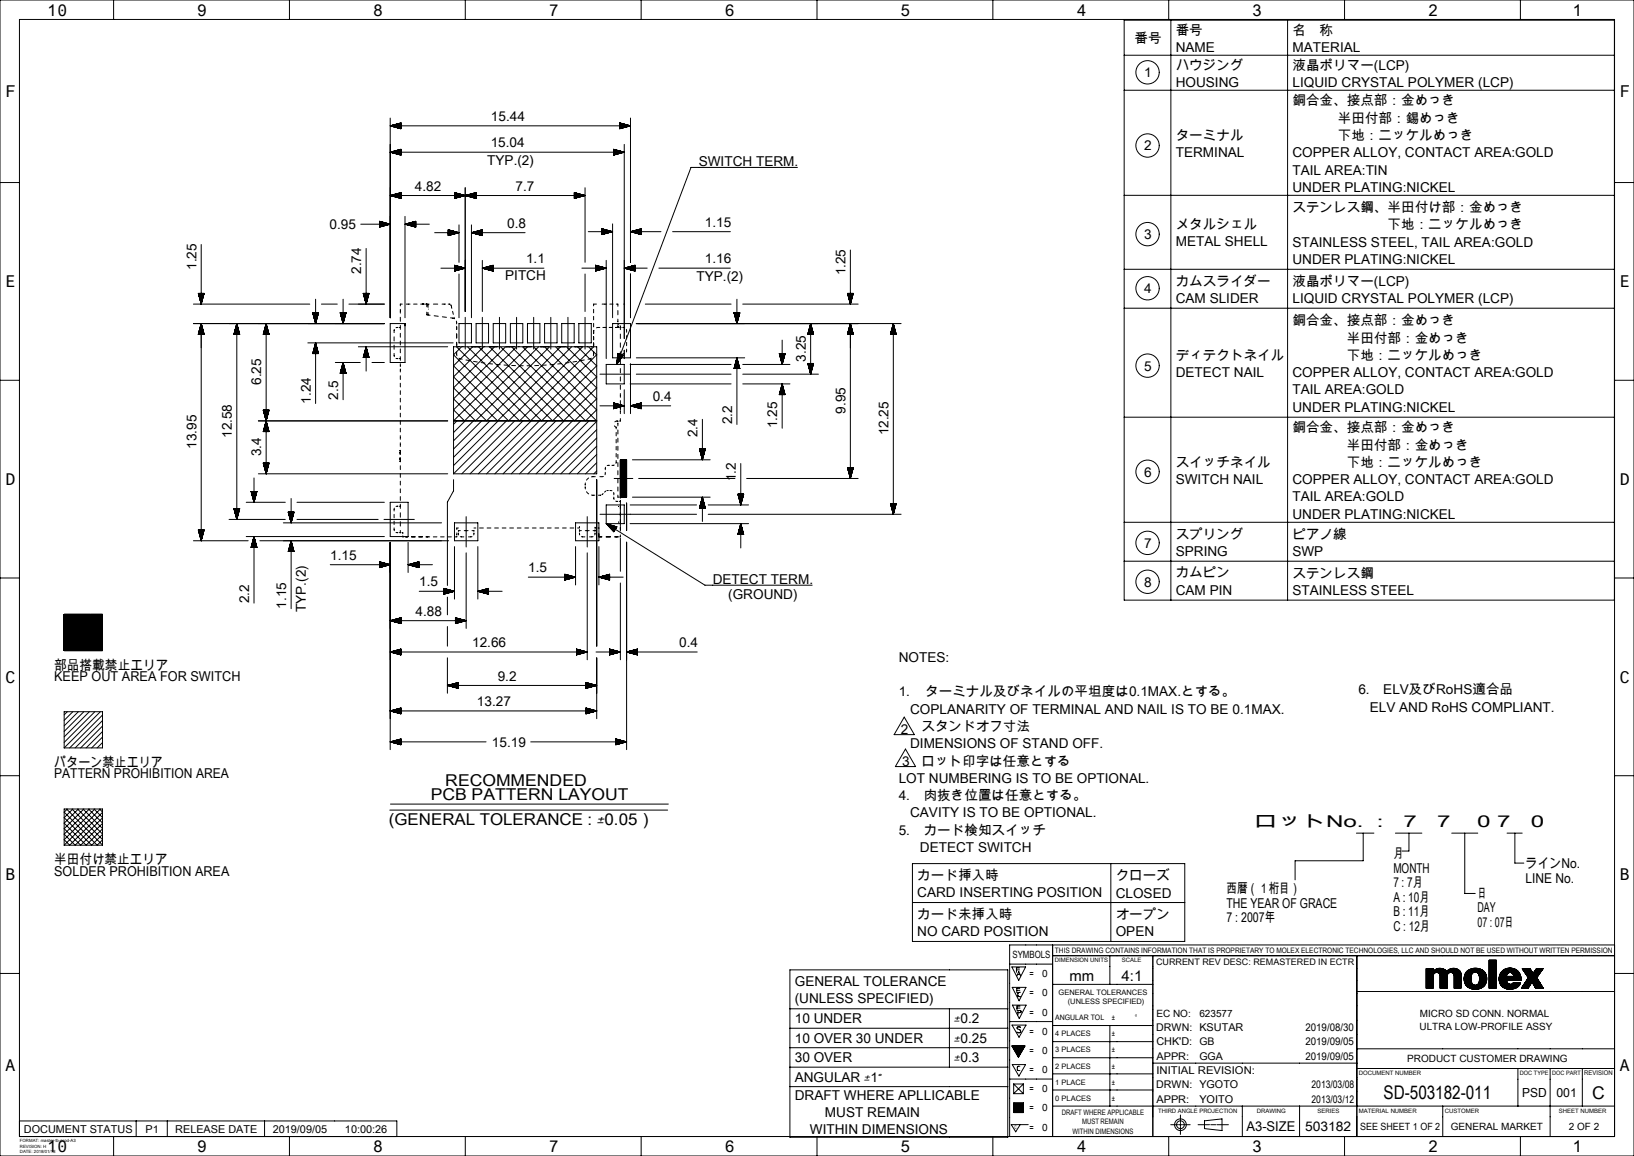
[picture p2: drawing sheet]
<svg xmlns="http://www.w3.org/2000/svg" width="420mm" height="297mm" viewBox="0 0 420 297" stroke-linecap="round" stroke-linejoin="round" font-family="sans-serif">
<defs><g id="words">
<text font-size="4.8" x="355.6" y="282.4">SD-503182-011</text>
<text font-size="4.5" x="409.3" y="282.4">C</text>
<g font-size="4.2">
<text x="12.2" y="4">10</text>
<text x="50.7" y="4">9</text>
<text x="95.9" y="4">8</text>
<text x="141.1" y="4">7</text>
<text x="186.3" y="4">6</text>
<text x="231.5" y="4">5</text>
<text x="276.7" y="4">4</text>
<text x="321.9" y="4">3</text>
<text x="367.1" y="4">2</text>
<text x="404.3" y="4">1</text>
<text x="1.4" y="25">F</text>
<text x="416.4" y="25">F</text>
<text x="1.4" y="73.8">E</text>
<text x="416.4" y="73.8">E</text>
<text x="1.4" y="124.6">D</text>
<text x="416.4" y="124.6">D</text>
<text x="1.4" y="175.4">C</text>
<text x="416.4" y="175.4">C</text>
<text x="114.5" y="201.8">RECOMMENDED</text>
<text x="110.7" y="205.4">PCB PATTERN LAYOUT</text>
<text x="100" y="212">(GENERAL TOLERANCE :</text>
<text x="322.3" y="212.5">ロットNo.</text>
<text x="353.9" y="212.5">:</text>
<text x="360.8" y="212.5">7</text>
<text x="369.4" y="212.5">7</text>
<text x="379.7" y="212.5">0 7</text>
<text x="393.5" y="212.5">0</text>
<text x="1.4" y="226.2">B</text>
<text x="416.4" y="226.2">B</text>
<text x="1.4" y="275">A</text>
<text x="416.4" y="275">A</text>
<text x="12.2" y="296">10</text>
<text x="50.7" y="296">9</text>
<text x="95.9" y="296">8</text>
<text x="141.1" y="296">7</text>
<text x="186.3" y="296">6</text>
<text x="231.5" y="296">5</text>
<text x="276.7" y="296">4</text>
<text x="321.9" y="296">3</text>
<text x="367.1" y="296">2</text>
<text x="404.3" y="296">1</text>
</g>
<g font-size="3.9">
<text x="274.9" y="252">mm</text>
<text x="288.3" y="252">4:1</text>
</g>
<text font-size="3.7" x="153.5" y="212">±0.05）</text>
<g font-size="3.5">
<text x="291.6" y="11.1">番号</text>
<text x="302.2" y="8.9">番号</text>
<text x="332.2" y="8.9">名　称</text>
<text x="302.2" y="13.4">NAME</text>
<text x="302.2" y="18">ハウジング</text>
<text x="332.2" y="13.4">MATERIAL</text>
<text x="332.2" y="18">液晶ポリマー(LCP)</text>
<text x="294.1" y="19.8">1</text>
<text x="302.2" y="22.4">HOUSING</text>
<text x="332.2" y="22.4">LIQUID CRYSTAL POLYMER (LCP)</text>
<text x="332.2" y="27.1">銅合金、接点部：金めっき</text>
<text x="126.2" y="31.1">15.44</text>
<text x="302.2" y="35.9">ターミナル</text>
<text x="343.9" y="31.5">半田付部：錫めっき</text>
<text x="343.9" y="36">下地：ニッケルめっき</text>
<text x="126.1" y="37.9">15.04</text>
<text x="294.1" y="38.6">2</text>
<text x="302.2" y="40.3">TERMINAL</text>
<text x="332.2" y="40.4">COPPER ALLOY, CONTACT AREA:GOLD</text>
<text x="125.2" y="42.4">TYP.(2)</text>
<text x="179.6" y="42.8">SWITCH TERM.</text>
<text x="332.2" y="44.8">TAIL AREA:TIN</text>
<text x="106.7" y="49">4.82</text>
<text x="132.5" y="49">7.7</text>
<text x="332.2" y="49.3">UNDER PLATING:NICKEL</text>
<text x="84.7" y="58.9">0.95</text>
<text x="130.4" y="58.5">0.8</text>
<text x="181.2" y="58.3">1.15</text>
<text x="302.2" y="58.9">メタルシェル</text>
<text x="332.2" y="54.5">ステンレス鋼、半田付け部：金めっき</text>
<text x="332.2" y="59">下地：ニッケルめっき</text>
<text x="294.1" y="61.4">3</text>
<text x="302.2" y="63.3">METAL SHELL</text>
<text x="332.2" y="63.4">STAINLESS STEEL, TAIL AREA:GOLD</text>
<text x="50.5" y="69.4" transform="rotate(-90 50.5 69.4)">1.25</text>
<text x="92.9" y="70.4" transform="rotate(-90 92.9 70.4)">2.74</text>
<text x="129.8" y="71.9">PITCH</text>
<text x="135.2" y="67.7">1.1</text>
<text x="181.2" y="67.6">1.16</text>
<text x="217.3" y="70.8" transform="rotate(-90 217.3 70.8)">1.25</text>
<text x="332.2" y="67.8">UNDER PLATING:NICKEL</text>
<text x="179" y="72.2">TYP.(2)</text>
<text x="294.1" y="75.3">4</text>
<text x="302.2" y="73.5">カムスライダー</text>
<text x="302.2" y="77.9">CAM SLIDER</text>
<text x="332.2" y="73.5">液晶ポリマー(LCP)</text>
<text x="332.2" y="77.9">LIQUID CRYSTAL POLYMER (LCP)</text>
<text x="332.2" y="83.6">銅合金、接点部：金めっき</text>
<text x="332.2" y="88">半田付部：金めっき</text>
<text x="207.1" y="92.9" transform="rotate(-90 207.1 92.9)">3.25</text>
<text x="294.1" y="95.2">5</text>
<text x="302.2" y="92.4">ディテクトネイル</text>
<text x="332.2" y="92.5">下地：ニッケルめっき</text>
<text x="67.2" y="98.9" transform="rotate(-90 67.2 98.9)">6.25</text>
<text x="302.2" y="96.8">DETECT NAIL</text>
<text x="332.2" y="96.9">COPPER ALLOY, CONTACT AREA:GOLD</text>
<text x="332.2" y="101.3">TAIL AREA:GOLD</text>
<text x="79.9" y="103.7" transform="rotate(-90 79.9 103.7)">1.24</text>
<text x="86.9" y="102.7" transform="rotate(-90 86.9 102.7)">2.5</text>
<text x="167.8" y="103">0.4</text>
<text x="217.3" y="106.3" transform="rotate(-90 217.3 106.3)">9.95</text>
<text x="332.2" y="105.8">UNDER PLATING:NICKEL</text>
<text x="59.6" y="112.5" transform="rotate(-90 59.6 112.5)">12.58</text>
<text x="179.3" y="112.3" transform="rotate(-90 179.3 112.3)">2.4</text>
<text x="188.2" y="109.1" transform="rotate(-90 188.2 109.1)">2.2</text>
<text x="199.8" y="110" transform="rotate(-90 199.8 110)">1.25</text>
<text x="228.4" y="111.9" transform="rotate(-90 228.4 111.9)">12.25</text>
<text x="332.2" y="111.1">銅合金、接点部：金めっき</text>
<text x="50.5" y="115.3" transform="rotate(-90 50.5 115.3)">13.95</text>
<text x="67.2" y="117.2" transform="rotate(-90 67.2 117.2)">3.4</text>
<text x="302.2" y="119.9">スイッチネイル</text>
<text x="332.2" y="115.5">半田付部：金めっき</text>
<text x="332.2" y="120">下地：ニッケルめっき</text>
<text x="189.2" y="123.7" transform="rotate(-90 189.2 123.7)">1.2</text>
<text x="294.1" y="122.5">6</text>
<text x="302.2" y="124.3">SWITCH NAIL</text>
<text x="332.2" y="124.4">COPPER ALLOY, CONTACT AREA:GOLD</text>
<text x="332.2" y="128.8">TAIL AREA:GOLD</text>
<text x="332.2" y="133.3">UNDER PLATING:NICKEL</text>
<text x="84.9" y="143.8">1.15</text>
<text x="294.1" y="140.7">7</text>
<text x="302.2" y="138.5">スプリング</text>
<text x="302.2" y="142.9">SPRING</text>
<text x="332.2" y="138.4">ピアノ線</text>
<text x="332.2" y="142.9">SWP</text>
<text x="135.8" y="147">1.5</text>
<text x="302.2" y="148.4">カムピン</text>
<text x="332.2" y="148.4">ステンレス鋼</text>
<text x="64" y="155" transform="rotate(-90 64 155)">2.2</text>
<text x="107.8" y="150.7">1.5</text>
<text x="183.2" y="150.1">DETECT TERM.</text>
<text x="187.2" y="153.9">(GROUND)</text>
<text x="294.1" y="150.7">8</text>
<text x="302.2" y="152.8">CAM PIN</text>
<text x="332.2" y="152.8">STAINLESS STEEL</text>
<text x="73.6" y="156.4" transform="rotate(-90 73.6 156.4)">1.15</text>
<text x="78.6" y="157.3" transform="rotate(-90 78.6 157.3)">TYP.(2)</text>
<text x="106.8" y="158.2">4.88</text>
<text x="121.4" y="166.3">12.66</text>
<text x="174.6" y="166.3">0.4</text>
<text x="13.9" y="172">部品搭載禁止エリア</text>
<text x="231" y="170">NOTES:</text>
<text x="13.9" y="175">KEEP OUT AREA FOR SWITCH</text>
<text x="127.9" y="174.9">9.2</text>
<text x="231" y="178.9">1.</text>
<text x="237.8" y="178.9">ターミナル及びネイルの平坦度は0.1MAX.とする。</text>
<text x="349.2" y="178.4">6.　ELV及びRoHS適合品</text>
<text x="122.6" y="181.4">13.27</text>
<text x="233.9" y="183.4">COPLANARITY OF TERMINAL AND NAIL IS TO BE 0.1MAX.</text>
<text x="352.1" y="182.9">ELV AND RoHS COMPLIANT.</text>
<text x="126.4" y="191.9">15.19</text>
<text x="231.6" y="188.5">2</text>
<text x="236.8" y="187.8">スタンドオフ寸法</text>
<text x="13.9" y="197">パターン禁止エリア</text>
<text x="231.9" y="196.7">3</text>
<text x="233.9" y="192.2">DIMENSIONS OF STAND OFF.</text>
<text x="236.8" y="196.7">ロット印字は任意とする</text>
<text x="13.9" y="200">PATTERN PROHIBITION AREA</text>
<text x="231" y="201.1">LOT NUMBERING IS TO BE OPTIONAL.</text>
<text x="231" y="205.6">4.　肉抜き位置は任意とする。</text>
<text x="233.9" y="210">CAVITY IS TO BE OPTIONAL.</text>
<text x="231" y="214.4">5.　カード検知スイッチ</text>
<text x="231" y="218.9">DETECT SWITCH</text>
<text x="358.1" y="220.5">月</text>
<text x="13.9" y="222">半田付け禁止エリア</text>
<text x="13.9" y="225">SOLDER PROHIBITION AREA</text>
<text x="235.8" y="226.1">カード挿入時</text>
<text x="286.8" y="226.2">クローズ</text>
<text x="358.1" y="224.2">MONTH</text>
<text x="358.1" y="228">7 : 7月</text>
<text x="392.1" y="223.1">ラインNo.</text>
<text x="392.1" y="226.9">LINE No.</text>
<text x="235.8" y="230.6">CARD INSERTING POSITION</text>
<text x="286.8" y="230.6">CLOSED</text>
<text x="315.3" y="229.5">西暦（１桁目）</text>
<text x="315.3" y="233.2">THE YEAR OF GRACE</text>
<text x="358.1" y="231.7">A : 10月</text>
<text x="379.8" y="230.6">日</text>
<text x="235.8" y="236.1">カード未挿入時</text>
<text x="286.8" y="236.2">オープン</text>
<text x="315.3" y="237">7 : 2007年</text>
<text x="358.1" y="235.4">B : 11月</text>
<text x="358.1" y="239.2">C : 12月</text>
<text x="379.8" y="234.3">DAY</text>
<text x="379.8" y="238.1">07 : 07日</text>
<text x="235.8" y="240.6">NO CARD POSITION</text>
<text x="286.8" y="240.6">OPEN</text>
<text x="204.3" y="253.2">GENERAL TOLERANCE</text>
<text x="204.3" y="257.7">(UNLESS SPECIFIED)</text>
<text x="204.3" y="262.9">10 UNDER</text>
<text x="204.3" y="268">10 OVER 30 UNDER</text>
<text x="204.3" y="273">30 OVER</text>
<text x="204.3" y="278">ANGULAR</text>
<text x="204.3" y="282.5">DRAFT WHERE APLLICABLE</text>
<text x="212.1" y="287">MUST REMAIN</text>
<text x="208.2" y="291.4">WITHIN DIMENSIONS</text>
<text x="320.4" y="290.6">A3-SIZE</text>
</g>
<text font-size="3.4" x="335.5" y="290.6">503182</text>
<g font-size="3.2">
<text x="391.3" y="281.9">PSD</text>
<text x="400.1" y="281.9">001</text>
</g>
<g font-size="3.1">
<text x="245.3" y="262.9">±0.2</text>
<text x="245.3" y="267.9">±0.25</text>
<text x="245.3" y="272.9">±0.3</text>
<text x="222.1" y="278">±1°</text>
</g>
<g font-size="2.8">
<text x="297.2" y="268.6">CHK'D: GB</text>
<text x="297.2" y="275.9">INITIAL REVISION:</text>
<text x="308.3" y="283.3">YOITO</text>
<text x="6.1" y="291">DOCUMENT STATUS</text>
<text x="37.4" y="291">P1</text>
<text x="45" y="291">RELEASE DATE</text>
<text x="70.1" y="291">2019/09/05</text>
<text x="88.7" y="291">10:00:26</text>
</g>
<g font-size="2.7">
<text x="297.2" y="264.9">DRWN: KSUTAR</text>
<text x="335.6" y="264.9">2019/08/30</text>
<text x="335.6" y="268.5">2019/09/05</text>
<text x="297.2" y="272.2">APPR:</text>
<text x="308.3" y="272.2">GGA</text>
<text x="335.6" y="272.2">2019/09/05</text>
<text x="297.2" y="279.6">DRWN: YGOTO</text>
<text x="337.1" y="279.6">2013/03/08</text>
<text x="297.2" y="283.3">APPR:</text>
<text x="337.1" y="283.3">2013/03/12</text>
</g>
<g font-size="2.6">
<text x="260.3" y="246.2">SYMBOLS</text>
<text x="264.6" y="251.1">=</text>
<text x="267.9" y="251.1">0</text>
<text x="264.6" y="256">=</text>
<text x="267.9" y="256">0</text>
<text x="264.6" y="260.9">=</text>
<text x="267.9" y="260.9">0</text>
<text x="297.2" y="261.2">EC NO:</text>
<text x="308.3" y="261.2">623577</text>
<text x="365" y="261.4">MICRO SD CONN. NORMAL</text>
<text x="264.6" y="265.8">=</text>
<text x="267.9" y="265.9">0</text>
<text x="364.9" y="264.7">ULTRA LOW-PROFILE ASSY</text>
<text x="264.6" y="270.8">=</text>
<text x="264.6" y="275.7">=</text>
<text x="267.9" y="270.8">0</text>
<text x="267.9" y="275.7">0</text>
<text x="361.7" y="272.9">PRODUCT CUSTOMER DRAWING</text>
<text x="264.6" y="280.6">=</text>
<text x="267.9" y="280.6">0</text>
<text x="264.6" y="285.5">=</text>
<text x="267.9" y="285.5">0</text>
<text x="264.6" y="290.5">=</text>
<text x="267.9" y="290.5">0</text>
<text x="349.6" y="290.4">SEE SHEET 1 OF 2</text>
<text x="372.9" y="290.4">GENERAL MARKET</text>
<text x="403.3" y="290.4">2 OF 2</text>
</g>
<text font-size="2.3" x="297.1" y="248.1">CURRENT REV DESC: REMASTERED IN ECTR</text>
<g font-size="1.9">
<text x="271.2" y="244.9">THIS DRAWING CONTAINS INFORMATION THAT IS PROPRIETARY TO MOLEX ELECTRONIC TECHNOLOGIES, LLC AND SHOULD NOT BE USED WITHOUT WRITTEN PERMISSION</text>
<text x="272.1" y="255.6">GENERAL TOLERANCES</text>
<text x="271.2" y="262.1">ANGULAR TOL</text>
<text x="274.5" y="258">(UNLESS SPECIFIED)</text>
<text x="285.8" y="262.1">±</text>
<text x="291.7" y="262.1">°</text>
<text x="271.2" y="266.3">4 PLACES</text>
<text x="285.8" y="266.2">±</text>
<text x="271.2" y="270.4">3 PLACES</text>
<text x="271.2" y="274.5">2 PLACES</text>
<text x="285.8" y="270.4">±</text>
<text x="285.8" y="274.5">±</text>
<text x="271.2" y="278.7">1 PLACE</text>
<text x="285.8" y="278.7">±</text>
<text x="271.3" y="282.8">0 PLACES</text>
<text x="273" y="286.3">DRAFT WHERE APPLICABLE</text>
<text x="285.8" y="282.8">±</text>
<text x="275.7" y="291.2">WITHIN DIMENSIONS</text>
<text x="278.1" y="288.8">MUST REMAIN</text>
</g>
<text font-size="1.7" x="407.2" y="276.2">REVISION</text>
<g font-size="1.5">
<text x="271.2" y="247.2">DIMENSION UNITS</text>
<text x="288.3" y="247.2">SCALE</text>
<text x="349.3" y="276.2">DOCUMENT NUMBER</text>
<text x="390.7" y="276.2">DOC TYPE</text>
<text x="399" y="276.2">DOC PART</text>
<text x="297.7" y="285.9">THIRD ANGLE PROJECTION</text>
<text x="323" y="285.9">DRAWING</text>
<text x="338.6" y="285.9">SERIES</text>
<text x="349.3" y="285.8">MATERIAL NUMBER</text>
<text x="371.4" y="285.9">CUSTOMER</text>
<text x="400.7" y="285.9">SHEET NUMBER</text>
</g>
<text font-size="1.3" x="260.8" y="290.1">C</text>
<g font-size="1.1">
<text x="5.1" y="293.5">FORMAT: master-tb-prod-A3</text>
<text x="5.1" y="294.9">REVISION: H</text>
<text x="5.1" y="296.3">DATE: 2018/01/18</text>
</g>
</g></defs>
<g fill="none" stroke="#000" stroke-width=".26">
<path d="M0 0h420v297h-420zM29.2 0v5M74.4 0v5M119.6 0v5M164.8 0v5M210 0v5M255.2 0v5M300.4 0v5M345.6 0v5M390.8 0v5M5 5h410v287h-410zM289 14.2h126"/>
<path d="M301 5.2v149M331 5.2v149M415 5.2h-126v149h126M100.3 30.3v51.3M100.3 39.1h60.2M100.3 39.1l2.7 .7M100.3 32.3h61.8M100.3 32.3l2.7 .8M100.4 39.1h2.6M100.4 32.4h2.6M100.5 32.3h2.5M100.6 39.2h2.4"/>
<path d="M100.6 39h2.4M100.7 32.4h2.3M100.8 32.2h2.2M100.9 39.3h2.1M100.9 38.9h2.1M100.9 32.5h2.1M101 32.2h2M101.1 39.3h1.9M101.1 38.9h1.9M101.2 32.6h1.8M101.2 32.1h1.8M101.3 39.4h1.7"/>
<path d="M101.3 38.8h1.7M101.4 32.6h1.6M101.4 32h1.6M101.5 39.4h1.5M101.5 38.8h1.5M101.6 32.7h1.4M101.7 32h1.3M101.8 39.5h1.2M101.8 38.7h1.2M101.9 32.8h1.1M101.9 31.9h1.1M102 39.6h1"/>
<path d="M102 38.6h1M102.1 32.8h.9M102.2 31.8h.8M102.3 39.6h.7M102.3 38.6h.7M102.4 32.9h.6M102.4 31.8h.6M102.5 39.7h.5M102.5 38.5h.5M102.6 32.9h.4M102.7 31.7h.3M102.8 39.8h.2"/>
<path d="M102.8 38.4h.2M102.9 33h.1M102.9 31.6h.1M103 39.8h.1M103 38.4h.1M103 33.1h.1M103 31.6v1.5M103 38.4v1.4M103 38.4l-2.7 .7M103 31.6l-2.7 .7M157.7 38.4v1.4M157.7 38.4h.1"/>
<path d="M157.7 38.4h.3M157.7 38.5h.6M157.7 38.5l.8 .1M157.7 38.6h1.1M157.7 38.7h1.2M157.7 38.7l1.5 .1M157.7 38.8h1.7M157.7 38.8l2 .1M157.7 38.9h2.2M157.7 39h2.5M157.7 39.1h2.7M157.7 38.4l2.8 .7"/>
<path d="M157.8 39.8h-.1M158 39.8h-.3M158.3 39.7h-.6M158.5 39.6l-.8 .1M158.8 39.6h-1.1M158.9 39.5h-1.2M159.2 39.4l-1.5 .1M159.3 33.1h.1M159.3 31.6h.2M159.3 31.7h.4M159.3 31.7l.7 .1M159.3 31.8h.9"/>
<path d="M159.3 31.8l1.1 .1M159.3 31.9l1.3 .1M159.3 32h1.6M159.3 32.1h1.8M159.3 32.1l2.1 .1M159.3 32.2h2.3M159.3 32.2l2.6 .1M159.3 31.6l2.8 .7M159.3 31.6v1.5M159.4 39.4h-1.7M159.5 33h-.2M159.7 39.3l-2 .1"/>
<path d="M159.8 32.9l-.5 .1M159.9 39.3h-2.2M160 32.9h-.7M160.2 39.2h-2.5M160.3 32.8l-1 .1M160.4 32.8h-1.1M160.5 37.1v49.9M160.5 39.1l-2.8 .7M160.7 32.7h-1.4M160.9 32.6l-1.6 .1M161.2 32.6h-1.9M161.5 32.5h-2.2"/>
<path d="M161.7 32.4l-2.4 .1M162 32.4h-2.7M162.1 30.3v37.1M162.1 32.3l-2.8 .8M289 23.2h126M0 46.9h5M92.7 57.6h7.6M97.5 57.2h1.4M97.5 57.2l1.6 .1M97.5 57.3h1.9M97.5 57.4h2M97.5 57.4l2.3 .1"/>
<path d="M97.5 57.5h2.5M97.5 58.3h.1M97.5 56.9h.1M97.5 56.9h.3M97.5 57h.6M97.5 57l.8 .1M97.5 57.1h1.1M97.5 56.9l2.8 .7M97.5 56.9v1.4M97.8 58.3h-.3M98 58.2h-.5M98.3 58.1l-.8 .1"/>
<path d="M98.6 58.1h-1.1M98.8 58h-1.3M99.1 57.9l-1.6 .1M99.3 57.9h-1.8M99.5 57.8l-2 .1M99.7 57.8h-2.2M100 57.7h-2.5M100.2 57.6l-2.7 .1M100.3 57.6l-2.8 .7M100.3 50.2h50.1M100.3 50.2l2.7 .8M100.4 50.2h2.6"/>
<path d="M100.5 50.3h2.5M100.7 50.1h2.3M100.8 50.4h2.2M100.9 50.1h2.1M101.1 50.4h1.9M101.2 50h1.8M101.2 50.5h1.8M101.3 50h1.7M101.5 50.6h1.5M101.6 49.9h1.4M101.7 50.6h1.3M101.8 49.8h1.2"/>
<path d="M102 50.7h1M102.1 49.7h.9M102.2 50.7h.8M102.3 49.7h.7M102.5 50.8h.5M102.6 49.6h.4M102.7 50.9h.3M102.8 49.6h.2M103 50.9h.1M103 49.5h.1M103 49.5v1.5M103 49.5l-2.7 .7"/>
<path d="M104.1 57.6h6.2M104.1 57.6l2.7 .7M104.1 55.6v26M104.2 57.6h2.6M104.4 57.5h2.4M104.4 57.7h2.4M104.6 57.5h2.2M104.7 57.8h2.1M104.9 57.4h1.9M104.9 57.8h1.9M105 57.3h1.8M105.1 57.9h1.7"/>
<path d="M105.3 57.3h1.5M105.3 57.9h1.5M105.5 57.2h1.3M105.6 58h1.2M105.8 58.1h1M105.8 57.1h1M106.1 58.1h.7M106.1 57.1h.7M106.3 57h.5M106.4 58.2h.4M106.6 58.3h.2M106.6 56.9h.2"/>
<path d="M106.8 56.9h.1M106.8 58.3h.1M106.8 56.9v1.4M106.8 56.9l-2.7 .7M111.7 59.8h6.3M115.2 59.7h2.5M115.2 59.6l2.3 .1M115.2 59.6h2M115.2 59l.1 .1M115.2 59.1h.4M115.2 59.2h.6M115.2 59.2l.9 .1"/>
<path d="M115.2 59.3h1.1M115.2 59.4h1.4M115.2 59.4l1.5 .1M115.2 59.5h1.8M115.2 59l2.8 .8M115.2 59v1.5M116.8 49.5v1.5M116.8 49.6h.5M116.8 49.6l.8 .1M116.8 49.7h1M116.8 49.8h1.3M116.8 49.9h1.5"/>
<path d="M116.8 49.9l1.7 .1M116.8 50h1.9M116.8 50l2.2 .1M116.8 50.1h2.4M116.8 50.2h2.7M116.8 49.5l5.5 1.5M116.8 49.5h.1M116.8 49.5l.3 .1M116.9 50.9l-.1 .1M117.2 50.9h-.4M117.4 50.8h-.6M117.4 59.9l-2.2 .1"/>
<path d="M117.7 50.7l-.9 .1M117.7 59.9h-2.5M117.9 50.7h-1.1M117.9 59.8h-2.7M118 57.8v9.6M118 59.8l-2.8 .7M118.2 50.6l-1.4 .1M118.3 50.6h-1.5M118.6 50.5h-1.8M118.8 50.4l-2 .1M119.1 50.4h-2.3M119.4 50.3h-2.6"/>
<path d="M119.6 48.2v31.8M119.7 50.2h2.6M119.8 50.3h2.5M120 50.1h2.3M120.1 50.4h2.2M120.1 50.1h2.2M120.3 50.4h2M120.4 50h1.9M120.5 50.5h1.8M120.6 50h1.7M120.8 50.6h1.5M120.9 49.9h1.4"/>
<path d="M121 50.6h1.3M121.1 49.8h1.2M121.2 59.8h13.8M121.2 57.8v23.8M121.2 59.8l2.7 .7M121.3 59.8h2.6M121.3 50.7h1M121.4 49.7h.9M121.5 59.9h2.4M121.5 59.7h2.4M121.5 50.7h.8M121.6 49.7h.7"/>
<path d="M121.7 59.7h2.2M121.7 59.9h2.2M121.8 50.8h.5M121.9 49.6h.4M121.9 59.6h2M121.9 50.9h.4M122 49.6h.3M122.1 59.5h1.8M122.2 50.9h.1M122.3 49.5h.1M122.3 49.5l-5.5 1.5M122.3 49.5v1.5"/>
<path d="M122.4 59.5h1.5M122.6 59.4h1.3M122.9 59.3h1M123.1 59.3h.8M123.4 59.2h.5M123.5 59.1h.4M123.8 59.1h.1M123.9 59v1.5M123.9 59l-2.7 .8M147.6 49.6h.5M147.6 49.6l.8 .1M147.6 49.7h1"/>
<path d="M147.6 49.8h1.3M147.6 49.9h1.5M147.6 49.9l1.7 .1M147.6 50h1.9M147.6 50l2.2 .1M147.6 50.1h2.4M147.6 50.2h2.7M147.6 49.5h.1M147.6 49.5l.3 .1M147.6 49.5l2.8 .7M147.6 49.5v1.5M147.7 50.9l-.1 .1"/>
<path d="M148 50.9h-.4M148.2 50.8h-.6M148.5 50.7l-.9 .1M148.7 50.7h-1.1M149 50.6l-1.4 .1M149.1 50.6h-1.5M149.4 50.5h-1.8M149.6 50.4l-2 .1M149.9 50.4h-2.3M150.2 50.3h-2.6M150.4 48.2v19.2M150.4 50.2l-2.8 .8"/>
<path d="M151.2 59.5h6.3M154.7 58.8h.1M154.7 58.8l.4 .1M154.7 58.9h.6M154.7 59h.9M154.7 59l1.1 .1M154.7 59.1h1.3M154.7 59.2h1.5M154.7 59.2l1.8 .1M154.7 59.3h2.1M154.7 59.4h2.3M154.7 59.4l2.6 .1"/>
<path d="M154.7 58.8l2.8 .7M154.7 58.8v1.5M155.9 59.9l-1.2 .1M156.1 59.9h-1.4M156.4 59.8l-1.7 .1M156.6 59.7l-1.9 .1M156.9 59.7h-2.2M157.1 59.6h-2.4M157.4 59.5l-2.7 .1M157.5 59.5l-2.8 .8M157.5 57.5v24.1M162.1 59.5h7.8"/>
<path d="M162.1 59.5l2.7 .8M162.2 59.5h2.6M162.4 59.6h2.4M162.5 59.4h2.3M162.6 59.7h2.2M162.7 59.3h2.1M162.9 59.7h1.9M163 59.3h1.8M163.1 59.8h1.7M163.3 59.2h1.5M163.4 59.9h1.4M163.5 59.1h1.3"/>
<path d="M163.6 59.9h1.2M163.8 59.1h1M164 59h.8M164.2 58.9h.6M164.4 58.9h.4M164.7 58.8h.1M164.8 58.8v1.5M164.8 58.8l-2.7 .7M172.9 59.5h14.8M205 43h-27.4l-19.1 50.6M289 50.2h126M415 46.9h5"/>
<path d="M49.7 78.1h29.9M51 75.4h1.5M51 75.4l.7 2.7M51 75.4h.1M51 75.4v.2M51.1 75.4v.5M51.1 75.4l.1 .6M51.2 75.4v.9M51.3 75.4v1.1M51.3 75.4l.1 1.4M51.4 75.4v1.6M51.4 75.4l.1 1.9"/>
<path d="M51.5 75.4l.1 2.2M51.6 75.4v2.4M51.6 75.4l.1 2.6M51.7 62.8v15.3M51.8 75.4v2.5M51.9 75.4l-.1 2.3M51.9 75.4v2.1M52 75.4v1.8M52.1 75.4l-.1 1.6M52.1 75.4v1.3M52.2 75.4v1.1M52.3 75.4l-.1 .8"/>
<path d="M52.3 75.4v.6M52.4 75.4v.4M52.5 75.4l-.1 .2M52.5 75.4l-.8 2.7M81.1 76.9v6.2M82.6 78.1h4.1M88.2 76.9v6.2M89.7 78.1h9.1M93.4 75.4h1.4M93.4 75.4v.1M93.4 75.4l.7 2.7M93.4 75.4v.3"/>
<path d="M93.5 75.4v.6M93.6 75.4v.7M93.6 75.4l.1 1M93.7 75.4v1.2M93.7 75.4l.1 1.5M93.8 75.4v1.7M93.9 75.4v2M93.9 75.4l.1 2.2M94 75.4v2.4M94.1 75.4v2.6M94.1 63.8v14.3M94.2 75.4v2.4"/>
<path d="M94.3 75.4l-.1 2.3M94.4 75.4l-.1 2M94.4 75.4v1.7M94.5 75.4l-.1 1.5M94.5 75.4v1.2M94.6 75.4v1M94.7 75.4l-.1 .7M94.7 75.4v.6M94.8 75.4v.3M94.8 75.4v.1M94.8 75.4l-.7 2.7M102.9 79.5v1"/>
<path d="M103.4 78.1h-.5v.5M104.4 78.1h1M106.3 78.1h.9M108.1 78.1h.5M108.7 78.1h.3M109.5 78.1h.8M109.8 78.2l-.1 .6M109.9 78.3l.1 .7M110.1 79.4h.1M111.4 78.1h1.1M113.3 68.9h6.3M113.6 78.1h.9"/>
<path d="M115.2 78.1l.5 .1M115.2 60.5h.1M115.5 60.4l-.3 .1M115.7 60.4h-.5M115.9 78.3l.1 .2M116 60.3l-.8 .1M116 78.7l.1 .5M116.2 60.3h-1M116.3 80l.2 .8M116.5 60.2h-1.3M116.7 60.1l-1.5 .1M116.8 68.2v1.4"/>
<path d="M116.8 69.6h.1M116.8 68.2h.1M116.8 68.2l.4 .1M116.8 68.3h.6M116.8 68.3l.9 .1M116.8 68.4h1.1M116.8 68.5h1.4M116.8 68.5l1.5 .1M116.8 68.6h1.8M116.8 68.7h2.1M116.8 68.7l2.3 .1M116.8 68.8l2.6 .1"/>
<path d="M116.8 68.2l2.8 .7M116.9 60.1h-1.7M117.1 69.6h-.3M117.1 60h-1.9M117.3 69.5h-.5M117.6 69.4l-.8 .1M117.8 69.4h-1M118 70.4v11.2M118.1 69.3l-1.3 .1M118.3 69.3h-1.5M118.5 69.2h-1.7M118.7 69.1l-1.9 .1"/>
<path d="M119 69.1h-2.2M119.2 69h-2.4M119.5 68.9l-2.7 .1M119.6 68.9l-2.8 .7M122 60h1.9M122.2 60.1h1.7M122.5 60.1h1.4M122.7 60.2h1.2M123 60.3h.9M123.2 60.3h.7M123.5 60.4h.4M123.6 60.4h.3"/>
<path d="M123.9 60.5h.1M124 66.9v13.1M124 68.9h15.8M124 68.9l2.7 .7M124.1 68.9h2.6M124.2 68.9h2.5M124.4 69h2.3M124.5 68.8h2.2M124.5 69.1h2.2M124.6 68.7h2.1M124.8 69.1h1.9M124.9 68.6h1.8"/>
<path d="M125 69.2h1.7M125.2 68.6h1.5M125.3 69.3h1.4M125.4 68.5h1.3M125.5 69.3h1.2M125.7 68.4h1M125.8 69.4h.9M125.9 68.4h.8M126 69.4h.7M126.2 68.3h.5M126.3 69.5h.4M126.3 68.3h.4"/>
<path d="M126.4 69.6h.3M126.6 68.2h.1M126.7 69.6h.1M126.7 68.2v1.4M126.7 68.2l-2.7 .7M149.6 68.9h6.2M150.4 70.4v9.6M152.6 79.5v.9M153.1 69.6h.1M153.1 68.2h.2M153.1 68.2l.3 .1M153.1 68.3h.6"/>
<path d="M153.1 68.4h.8M153.1 68.4l1.1 .1M153.1 68.5h1.3M153.1 68.5l1.6 .1M153.1 68.6h1.8M153.1 68.7h2.1M153.1 68.7l2.2 .1M153.1 68.8h2.5M153.1 68.2l2.7 .7M153.1 68.2v1.4M153.3 69.6h-.2M153.3 78.1h-.7v.5"/>
<path d="M153.5 69.5l-.4 .1M153.7 69.5h-.6M154 69.4h-.9M154.2 69.3h-1.1M154.5 69.2l-1.4 .1M154.7 69.2h-1.6M154.7 60.3h.1M154.8 78.1h1.1M155 69.1l-1.9 .1M155 60.2h-.3M155.2 69.1h-2.1M155.2 60.1l-.5 .1"/>
<path d="M155.4 69h-2.3M155.5 60.1h-.8M155.6 68.9l-2.5 .1M155.7 60h-1M155.8 66.9v25.2M155.8 68.9l-2.7 .7M156.7 78.1h.9M158.4 78.1h.4v.6M158.8 79.8v1.1M160.3 78.1h.3M160.5 68.9h5.9M160.5 68.9l2.7 .7"/>
<path d="M160.6 68.9h2.6M160.6 68.8h2.6M160.8 69h2.4M160.9 68.8h2.3M161.1 69.1h2.1M161.1 68.7h2.1M161.3 69.1h1.9M161.4 68.6h1.8M161.6 69.2h1.6M161.6 68.6h1.6M161.8 69.2h1.4M161.9 68.5h1.3"/>
<path d="M162.1 70.4v11.2M162.1 69.3h1.1M162.1 68.5h1.1M162.3 69.4h.9M162.4 68.4h.8M162.5 69.5h.7M162.5 68.3h.7M162.7 69.5h.5M162.8 68.3h.4M163 69.6h.2M163 68.2h.2M163.2 69.6h.1"/>
<path d="M163.2 68.2v1.4M163.2 68.2l-2.7 .7M163.9 60h.9M164.1 60.1h.7M164.3 60.1h.5M164.5 60.2h.3M164.8 60.3h.1M165.9 78.1h22M169.4 68.9h18.3M189.4 76.9v6.2M190.9 78.1h29.7M217.8 75.4l.1 .1"/>
<path d="M217.8 75.4h1.5M217.8 75.4l.8 2.7M217.9 75.4v.3M217.9 75.4l.1 .6M218 75.4v.7M218.1 75.4v1M218.1 75.4l.1 1.2M218.2 75.4v1.5M218.3 75.4v1.7M218.3 75.4l.1 2M218.4 75.4v2.2M218.5 75.4v2.4"/>
<path d="M218.5 75.4l.1 2.6M218.6 64.2v13.9M218.7 75.4v2.4M218.8 75.4l-.1 2.2M218.8 75.4v2M218.9 75.4v1.7M219 75.4l-.1 1.5M219 75.4v1.2M219.1 75.4l-.1 1M219.1 75.4v.7M219.2 75.4v.6M219.3 75.4l-.1 .3"/>
<path d="M219.3 75.4v.1M219.3 75.4l-.7 2.7M289 69.2h126M289 79.2h126M0 97.7h5M49.7 83.1h49.1M51 85.9h1.5M51 85.9h.1M51 85.7v.2M51.1 85.4v.5M51.2 85.2v.7M51.2 84.9v1"/>
<path d="M51.3 84.7v1.2M51.4 84.5v1.4M51.4 84.3v1.6M51.5 84v1.9M51.6 83.7v2.2M51.6 83.5v2.4M51.7 83.2v2.7M51.7 83.1v55.8M51.7 83.1l-.7 2.8M51.7 83.1l.8 2.8M51.8 83.3v2.6M51.8 83.6v2.3"/>
<path d="M51.9 83.8v2.1M52 84.1v1.8M52 84.3v1.6M52.1 84.6v1.3M52.2 84.7v1.2M52.2 85v.9M52.3 85.2v.7M52.4 85.5v.4M52.4 85.7v.2M60.1 85.9h1.5M60.2 85.8v.1M60.2 85.5v.4"/>
<path d="M60.3 85.3v.6M60.4 85v.9M60.4 84.8v1.1M60.5 84.6v1.3M60.5 84.4v1.5M60.6 84.1v1.8M60.7 83.8v2.1M60.7 83.6v2.3M60.8 83.3v2.6M60.9 83.1v50.4M60.9 83.1l-.8 2.8M60.9 83.1l.7 2.8"/>
<path d="M60.9 83.2v2.7M61 83.5v2.4M61 83.7v2.2M61.1 84v1.9M61.1 84.2v1.7M61.2 84.5v1.4M61.3 84.6v1.3M61.4 84.9v1M61.4 85.1v.8M61.5 85.4v.5M61.5 85.6v.3M61.6 85.9h.1"/>
<path d="M67.7 85.9h1.4M67.7 85.9h.1M67.7 85.6v.3M67.8 85.3v.6M67.9 85.1v.8M68 84.8v1.1M68 84.6v1.3M68.1 84.4v1.5M68.1 84.2v1.7M68.2 83.9v2M68.3 83.7v2.2M68.3 83.4v2.5"/>
<path d="M68.4 83.2v2.7M68.4 83.1v38.6M68.4 83.1l-.7 2.8M68.4 83.1l.7 2.8M68.5 83.4v2.5M68.5 83.6v2.3M68.6 83.9v2M68.7 84.1v1.8M68.7 84.4v1.5M68.8 84.6v1.3M68.9 84.8v1.1M68.9 85.1v.8"/>
<path d="M69 85.3v.6M69.1 85.6v.3M69.1 85.8v.1M79.1 88.1h37.4M80.4 80.4h1.5M80.4 80.4l.7 2.7M80.4 90.8h1.5M80.4 80.4v.1M80.4 90.7v.1M80.4 80.4l.1 .3M80.5 90.6v.2M80.5 80.4v.6"/>
<path d="M80.5 90.3v.5M80.6 80.4v.8M80.6 90v.8M80.6 80.4l.1 1M80.7 89.8v1M80.7 80.4v1.3M80.7 89.5v1.3M80.8 80.4v1.5M80.8 89.3v1.5M80.8 80.4l.1 1.8M80.9 89v1.8M80.9 80.4v2"/>
<path d="M80.9 88.9v1.9M80.9 80.4l.1 2.3M81 88.6v2.2M81 80.4v2.4M81 88.4v2.4M81.1 88.1v15.6M81.1 88.1l-.7 2.7M81.1 88.1l.8 2.7M81.1 88.2v2.6M81.2 80.4l-.1 2.6M81.2 88.4v2.4M81.2 80.4v2.4"/>
<path d="M81.3 88.7v2.1M81.3 80.4v2.2M81.3 88.9v1.9M81.4 80.4l-.1 2M81.4 89.1v1.7M81.4 80.4v1.7M81.5 89.3v1.5M81.5 80.4v1.5M81.5 89.6v1.2M81.6 80.4l-.1 1.2M81.6 89.8v1M81.6 80.4v1"/>
<path d="M81.7 90.1v.7M81.7 80.4v.7M81.7 90.4v.4M81.8 80.4l-.1 .5M81.8 90.6v.2M81.8 80.4v.3M81.9 80.4l-.8 2.7M81.9 80.4h.1M81.9 90.8h.1M86.2 93.1h6.4M87.5 80.4h1.4M87.5 95.9h1.4"/>
<path d="M87.5 80.4v.1M87.5 80.4l.7 2.7M87.5 95.8v.1M87.5 80.4v.3M87.5 95.6v.3M87.6 80.4v.6M87.6 95.3v.6M87.6 80.4l.1 .8M87.7 95v.9M87.7 80.4v1M87.7 94.8v1.1M87.8 80.4v1.3"/>
<path d="M87.8 94.6v1.3M87.8 80.4l.1 1.5M87.9 94.4v1.5M87.9 80.4v1.8M87.9 94.1v1.8M88 80.4v2M88 93.9v2M88 80.4l.1 2.3M88.1 93.6v2.3M88.1 80.4v2.4M88.1 93.4v2.5M88.2 93.1v9.6"/>
<path d="M88.2 93.1l-.7 2.8M88.2 93.1l.7 2.8M88.2 93.2v2.7M88.2 80.4v2.6M88.3 93.4v2.5M88.3 80.4v2.4M88.3 93.7v2.2M88.4 80.4l-.1 2.2M88.4 93.9v2M88.4 80.4v2M88.5 94.2v1.7M88.5 80.4v1.7"/>
<path d="M88.5 94.4v1.5M88.6 80.4l-.1 1.5M88.6 94.6v1.3M88.6 80.4v1.2M88.6 94.8v1.1M88.7 80.4l-.1 1M88.7 95.1v.8M88.8 80.4l-.1 .7M88.8 95.4v.5M88.8 80.4v.5M88.9 95.6v.3M88.9 80.4v.3"/>
<path d="M88.9 80.4h.1M88.9 95.9h.1M88.9 80.4l-.7 2.7M92.1 89.1h23M93.4 91.8h1.4M93.4 91.7v.1M93.4 91.6v.2M93.5 91.3v.5M93.6 91.1v.7M93.7 90.8v1M93.7 90.6v1.2M93.8 90.3v1.5"/>
<path d="M93.8 90.1v1.7M93.9 89.9v1.9M94 89.7v2.1M94 89.4v2.4M94.1 89.2v2.6M94.1 89.1v6.2M94.1 89.1l-.7 2.7M94.1 89.1l.7 2.7M94.2 89.4v2.4M94.2 89.6v2.2M94.3 89.9v1.9M94.4 90.1v1.7"/>
<path d="M94.4 90.3v1.5M94.5 90.6v1.2M94.6 90.8v1M94.6 91.1v.7M94.7 91.3v.5M94.8 91.6v.2M94.8 91.7v.1M95.6 93.1h3.2M100.3 83.1h3.8v10h-3.8zM101.3 90.8l.1 .8M101.3 86.5v1.1M101.3 88.7v1"/>
<path d="M101.4 84.6l-.1 .9M101.8 92.1h.5M102.3 84.1l-.5 .1M102.7 84.1h.2M102.7 92.1h.2M102.9 81.5v1.1M102.9 83.6v1M102.9 85.6v1M102.9 87.6v1M102.9 89.6v1M102.9 91.6v1M102.9 93.5v.7"/>
<path d="M102.9 94.8v.8M102.9 96.5v1M102.9 98.5v.9M109.7 80.2l.1 .7M109.9 80.9l.6 .1M110 80.3v.6M111.6 81.1l1 .2M113.7 81.4l1.1 .1M115.8 81.7l.9 .2M116.6 89.1h36.8v32.6h-36.8zM116.7 81.5l.1 .4M117.3 82.5l.1 .7"/>
<path d="M117.3 89.1l19.1 19 17-17M117.4 90.4l.1 1M117.4 88.5v.2M117.4 83.8v.9M117.4 85.8v1.1M117.4 87.9v1.2M117.8 89l.2 .1M118 92l.8 .3M118 83.1h3.2v5h-3.2zM118.6 89.1l-2 2.1 16.9 16.9 19.1-19M119.6 81.5v8.2M119.8 92.5l.9 .2"/>
<path d="M120.2 89.1l19 19 14.2-14.1M121.5 89.1l-4.9 4.9 14.1 14.1 19.1-19M121.7 92.8l1 .2M122.4 83.1h3.2v5h-3.2zM123 89.1l19 19 11.4-11.3M123.7 93.2l.9 .1M124 81.5v8.2M124.3 89.1l-7.7 7.7 11.3 11.3 19-19M125.6 93.4l1 .1M125.8 89.1l19.1 19 8.5-8.5M126.8 83.1h3.2v5h-3.2zM127.1 89.1l-10.5 10.5 8.5 8.5 19-19"/>
<path d="M127.6 93.6l1 .1M128.4 81.5v8.2M128.7 89.1l19 19 5.7-5.7M129.6 93.8h.9M130 89.1l-13.4 13.4 5.6 5.6 19.1-19M131.2 83.1h3.2v5h-3.2zM131.5 89.1l19 19 2.9-2.8M131.5 93.9h1M132.8 81.5v8.2M132.8 89.1l-16.2 16.2 2.8 2.8 19-19M133.5 94h1M134.3 89.1l19.1 19"/>
<path d="M135.6 83.1h3.2v5h-3.2zM135.6 89.1l-19 19h36.8M136.5 94h-1M137.1 89.1l16.3 16.2M137.2 81.5v8.2M138.4 93.9h-1M140 89.1l13.4 13.4M140 83.1h3.2v5h-3.2zM140.4 93.8h-1M141.6 81.5v8.2M142.4 93.6l-1 .1M142.8 89.1l10.6 10.6"/>
<path d="M144.3 93.4l-.9 .1M144.4 83.1h3.2v5h-3.2zM145.6 89.1l7.8 7.7M146 81.5v8.2M146.3 93.2l-1 .1M148.2 92.8l-.9 .2M148.5 89.1l4.9 4.9M148.8 83.1h3.2v5h-3.2zM150.2 92.5l-1 .2M150.4 81.5v8.2M151.3 89.1l2.1 2.1M152 92l-.8 .3"/>
<path d="M152.2 89l-.2 .1M152.6 88.5l-.1 .2M152.6 90.4l-.1 1M152.6 81.3v.9M152.6 83.1v.9M152.6 84.9v.8M152.6 86.5v.8M152.6 88.1v1M152.7 84.9l-.1 .4M154.2 84.1l-.9 .1M154.2 96.1h7.9M155 84.1h.8"/>
<path d="M155.8 93.6h4.7v5h-4.7zM156.6 84.1h.8M157.5 83.1h4.6v8.8h-4.6zM158.6 92.8l.7-1.8-.7 1.9M158.8 83.3h.2M158.8 83.7v.1M158.8 90.8l1.4 .5M158.8 90.8l-.3 2.8M158.8 90.8h.1M158.8 82v.7M158.8 83.1v.2M158.8 84v.1"/>
<path d="M158.8 90.8v.2M158.9 90.9l-.2 .5M159 83.9v.1M159 84.1h-.7M159 90.9l-.3 .7M159 92.9l.7-1.8-.9 2.1M159 90.9l-.3 .9M159.1 90.9l-.4 1.1M159.2 90.9l-.6 1.5M159.2 91l-.6 1.6M159.3 84.1h.4M159.4 83.7l.1 .3"/>
<path d="M159.4 91l-.9 2.3M159.5 84.1v.6M159.5 85.8v1.2M159.5 88.1v1.1M159.5 90.4v1.1M159.5 92.5v1.1M159.5 94.7v1.1M159.5 96.8v1.1M159.5 99v1M159.5 90.9h.2M159.5 91.1l-.9 2.5M159.6 91.1l-.9 2.3"/>
<path d="M159.7 91.2l-.6 1.6M159.8 91.2l-.5 1.4M159.8 91.8l.2-.5-.3 .7M159.9 91.2l-.5 1.2M159.9 91.2l-.3 .9M160.1 84.1l.5 .1M160.1 91.3v.2M160.2 91.3l-1.7 2.3M160.2 91.3h.1M160.5 90v2.1M160.6 90.9h-.5M161 84.6l.1 .8"/>
<path d="M161.1 89.7l-.1 .7M161.1 86.2v.9M161.1 88v.8M162 98.6h25.9M162 93.6h25.9M162.1 93.4v12.9M163.6 96.1h24.3M163.6 83.1h68M163.6 91.9h27.8M188.7 80.4h1.5M188.7 94.7h1.5M188.7 80.4h.1"/>
<path d="M188.7 94.7h.1M188.7 80.4l.7 2.7M188.7 80.4l.1 .3M188.8 94.4v.3M188.8 80.4v.5M188.8 94.2v.5M188.8 80.4l.1 .7M188.9 93.9v.8M188.9 80.4v.9M188.9 93.7v1M189 80.4v1.2M189 93.4v1.3"/>
<path d="M189 80.4l.1 1.4M189.1 93.3v1.4M189.1 80.4v1.7M189.1 93v1.7M189.2 80.4v1.9M189.2 92.8v1.9M189.2 80.4l.1 2.2M189.3 92.5v2.2M189.3 80.4v2.4M189.3 92.2v2.5M189.4 80.4v2.6M189.4 92v2.7"/>
<path d="M189.4 91.9v17.2M189.4 91.9l-.7 2.8M189.4 91.9l.8 2.8M189.5 92.2v2.5M189.5 80.4v2.4M189.5 92.4v2.3M189.6 80.4l-.1 2.3M189.6 92.7v2M189.6 80.4v2M189.7 92.9v1.8M189.7 80.4v1.8M189.7 93.2v1.5"/>
<path d="M189.8 80.4l-.1 1.5M189.8 93.4v1.3M189.8 80.4v1.3M189.9 93.6v1.1M189.9 80.4v1M189.9 93.8v.9M190 80.4l-.1 .8M190 94.1v.6M190 80.4v.6M190.1 94.3v.4M190.1 80.4v.4M190.1 94.6v.1"/>
<path d="M190.2 80.4l-.1 .1M190.2 80.4l-.8 2.7M190.9 96.1h19.5M190.9 98.6h12.1M190.9 93.6h12.1M200.3 90.9h1.5M200.3 90.9l.7 2.7M200.3 90.9h.1M200.3 90.9l.1 .3M200.4 90.9v.5M200.5 90.9v.7M200.5 90.9l.1 .9"/>
<path d="M200.6 90.9v1.2M200.7 90.9v1.4M200.7 100v1.4M200.7 90.9l.1 1.7M200.8 99.7v1.7M200.8 90.9v1.9M200.8 99.5v1.9M200.8 90.9l.1 2.2M200.9 99.2v2.2M200.9 90.9v2.4M200.9 99v2.4M201 90.9v2.6"/>
<path d="M201 98.7v2.7M201 87.4v6.2M201 98.6v11.4M201 98.6l-.7 2.8M201 98.6l.8 2.8M201.1 98.8v2.6M201.2 90.9l-.1 2.5M201.2 99.1v2.3M201.2 90.9v2.3M201.3 99.4v2M201.3 90.9v2M201.3 99.6v1.8"/>
<path d="M201.4 90.9l-.1 1.8M201.4 99.9v1.5M201.4 90.9v1.5M201.5 90.9l-.1 1.3M201.5 90.9v1M201.6 90.9v.8M201.7 90.9l-.1 .6M201.7 90.9v.4M201.8 90.9v.1M201.8 90.9l-.8 2.7M207.6 85.9h1.5M207.6 93.4h1.5"/>
<path d="M207.6 93.4l.8 2.7M207.6 85.9h.1M207.6 93.4h.1M207.7 93.4v.3M207.7 85.6v.3M207.7 93.4l.1 .5M207.8 85.4v.5M207.8 93.4v.7M207.8 85.1v.8M207.9 93.4v.9M207.9 84.9v1M207.9 93.4l.1 1.2"/>
<path d="M208 84.6v1.3M208 93.4v1.5M208 84.4v1.5M208.1 93.4v1.7M208.1 84.2v1.7M208.1 93.4l.1 2M208.2 83.9v2M208.2 93.4v2.2M208.2 83.7v2.2M208.2 93.4l.1 2.4M208.3 83.4v2.5M208.3 93.4v2.6"/>
<path d="M208.3 83.2v2.7M208.4 83.1v13M208.4 83.1l-.8 2.8M208.4 83.1l.7 2.8M208.4 83.4v2.5M208.5 93.4l-.1 2.4M208.5 83.6v2.3M208.5 93.4v2.3M208.6 83.9v2M208.6 93.4v2M208.6 84.1v1.8M208.7 93.4l-.1 1.8"/>
<path d="M208.7 84.4v1.5M208.7 93.4v1.5M208.8 84.6v1.3M208.8 93.4v1.3M208.8 84.8v1.1M208.9 93.4l-.1 1M208.9 85v.9M208.9 93.4v.8M209 85.3v.6M209 93.4v.6M209 85.5v.4M209.1 93.4l-.1 .4"/>
<path d="M209.1 85.8v.1M209.1 93.4l-.7 2.7M209.1 93.4v.1M217.8 85.9h1.5M217.9 85.8v.1M217.9 85.6v.3M218 85.3v.6M218 85.1v.8M218.1 84.8v1.1M218.2 84.6v1.3M218.2 84.4v1.5M218.3 84.2v1.7"/>
<path d="M218.4 83.9v2M218.4 83.7v2.2M218.5 83.4v2.5M218.6 83.2v2.7M218.6 83.1v39.8M218.6 83.1l-.8 2.8M218.6 83.1l.7 2.8M218.7 83.4v2.5M218.7 83.7v2.2M218.8 83.9v2M218.9 84.2v1.7M218.9 84.4v1.5"/>
<path d="M219 84.6v1.3M219 84.8v1.1M219.1 85.1v.8M219.2 85.3v.6M219.2 85.6v.3M219.3 85.8v.1M228.9 85.9h1.5M228.9 85.8v.1M229 85.5v.4M229 85.3v.6M229.1 85v.9M229.2 84.8v1.1"/>
<path d="M229.2 84.6v1.3M229.3 84.4v1.5M229.4 84.1v1.8M229.4 83.9v2M229.5 83.6v2.3M229.5 83.4v2.5M229.6 83.1v49M229.6 83.1l-.7 2.8M229.6 83.1l.8 2.8M229.6 83.2v2.7M229.7 83.4v2.5M229.8 83.7v2.2"/>
<path d="M229.8 84v1.9M229.9 84.2v1.7M230 84.5v1.4M230 84.6v1.3M230.1 84.9v1M230.2 85.1v.8M230.2 85.4v.5M230.3 85.6v.3M230.4 85.9h.1M415 97.7h5M66.4 108.1h48.7M67.7 105.4h1.4"/>
<path d="M67.7 105.4l1.4 5.5M67.7 105.4h.1M67.7 110.9h.1M67.7 119h.1M67.7 119h1.4M67.7 119l.7 2.7M67.7 110.9h1.4M67.7 105.4v.3M67.7 119v.3M67.7 110.6v.3M67.8 105.4v.6M67.8 119v.6"/>
<path d="M67.8 110.3v.6M67.9 105.4v.7M67.9 119v.7M67.9 110.1v.8M67.9 105.4l.1 1M67.9 119l.1 1M68 109.8v1.1M68 105.4v1.2M68 119v1.2M68 109.6v1.3M68 105.4l.1 1.5M68 119l.1 1.5"/>
<path d="M68.1 109.4v1.5M68.1 105.4v1.7M68.1 119v1.7M68.1 109.2v1.7M68.2 105.4v2M68.2 119v2M68.2 108.9v2M68.2 105.4l.1 2.2M68.2 119l.1 2.2M68.3 108.7v2.2M68.3 105.4v2.4M68.3 119v2.4"/>
<path d="M68.3 108.4v2.5M68.4 105.4v2.6M68.4 119v2.6M68.4 108.2v2.7M68.5 108.4v2.5M68.5 105.4v2.4M68.5 119v2.4M68.5 108.6v2.3M68.6 105.4l-.1 2.3M68.6 119l-.1 2.3M68.6 108.9v2M68.6 105.4v2"/>
<path d="M68.6 119v2M68.7 109.1v1.8M68.7 105.4v1.8M68.7 119v1.8M68.7 109.4v1.5M68.8 105.4l-.1 1.5M68.8 119l-.1 1.5M68.8 109.6v1.3M68.8 105.4v1.3M68.8 119v1.3M68.9 109.8v1.1M68.9 105.4v1"/>
<path d="M68.9 119v1M68.9 110.1v.8M69 105.4l-.1 .7M69 119l-.1 .7M69 110.3v.6M69 105.4v.6M69 119v.6M69.1 110.6v.3M69.1 105.4v.3M69.1 119v.3M69.1 110.8v.1M69.1 105.4v.1"/>
<path d="M69.1 119v.1M69.1 105.4l-1.4 5.5M69.1 119l-.7 2.7M102.8 116.2v.5M102.8 117.5v.6M102.8 118.4l.1 .1M102.8 117.9h.1M102.8 116.3h.1M102.9 115.7l-.1 .2M102.9 100.4v.9M102.9 102.3v1M102.9 104.2v1"/>
<path d="M102.9 106.2v.9M102.9 108.1v.9M102.9 110v1M102.9 111.9v1M102.9 113.8v.9M102.9 115.7v1M102.9 117.7v1M102.9 119.7v.9M117.5 108.1l-.9 .9M119.6 108.1l-3 3M121.7 108.1l-5.1 5.1M123.8 108.1l-7.2 7.3"/>
<path d="M125.9 108.1l-9.3 9.4M128.1 108.1l-11.5 11.5M130.2 108.1l-13.6 13.6M132.3 108.1l-13.6 13.6M134.4 108.1l-13.6 13.6M136.5 108.1l-13.6 13.6M138.7 108.1l-13.6 13.6M140.8 108.1l-13.6 13.6M142.9 108.1l-13.6 13.6M145 108.1l-13.6 13.6M147.1 108.1l-13.6 13.6M149.3 108.1l-13.6 13.6"/>
<path d="M151.4 108.1l-13.6 13.6M153.4 118.9l-2.9 2.8M153.4 116.8l-5 4.9M153.4 114.6l-7.1 7.1M153.4 112.5l-9.2 9.2M153.4 110.4l-11.4 11.3M153.4 108.3l-13.5 13.4M154.2 104.3h6.3M156.7 119.6h-.6M157.7 103.5l2.8 .8M157.7 103.5v1.5M157.7 103.5h.1"/>
<path d="M157.7 103.6h.3M157.7 103.6l.5 .1M157.7 103.7h.8M157.7 103.8h1M157.7 103.8l1.2 .1M157.7 103.9h1.5M157.7 104h1.7M157.7 104l2 .1M157.7 104.1h2.2M157.7 104.1l2.5 .1M157.7 104.2h2.7M157.8 105h-.1"/>
<path d="M157.9 119.5l-.6 .1M157.9 109.4l.5 .3v.5M158 104.9l-.3 .1M158.3 104.9h-.6M158.4 118.3l-.1 .8M158.4 111.1v.9M158.4 112.9v.9M158.4 114.7v.9M158.4 116.5v.9M158.6 104.8h-.9M158.8 104.7l-1.1 .1M158.8 108.2l-.7 .2"/>
<path d="M158.8 108.2v.2M158.8 108.7v.7M158.8 110.5v1M158.8 112.6v1M158.8 114.6v1.1M158.8 116.7v1.1M158.8 118.8v1.1M159 104.6l-1.3 .1M159.2 104.6h-1.5M159.5 101.1v1M159.5 102.9v.9M159.5 104.6v.6"/>
<path d="M159.5 105.5v.8M159.5 107.5v.7h-.3M159.5 104.5l-1.8 .1M159.5 118.1v.1M159.6 118.1l-.1 .2M159.7 104.5h-2M159.7 118.1l-.2 .3M159.8 118.1l-.3 .4M159.9 118.1l-.4 .5M160 118.1l-.5 .6M160 104.4h-2.3M160.1 118.1l-.6 .6"/>
<path d="M160.2 118.1l-.7 .7M160.2 104.3l-2.5 .1M160.2 118.1l-.7 .8M160.3 118.1l-.8 .9M160.4 118.1l-.9 1M160.5 100.1v6.2M160.5 104.3l-2.8 .7M160.5 118.1l-1 1.1M160.6 118.1l-1.1 1.2M160.7 118.1l-1.2 1.3M160.8 118.1l-1.3 1.4M160.9 118.1l-1.4 1.5"/>
<path d="M161 118.1l-1.5 1.6M161.1 118.1l-1.6 1.6M161.1 118.1h-1.6v9.9M161.1 118.1v9.6M161.1 118.6l-1.6 1.7M161.1 118.5l-1.6 1.7M161.1 118.4l-1.6 1.7M161.1 118.3l-1.6 1.7M161.1 118.3l-1.6 1.6M161.1 118.2l-1.6 1.6M161.1 120l-1.6 1.7M161.1 119.9l-1.6 1.7"/>
<path d="M161.1 119.8l-1.6 1.7M161.1 119.7l-1.6 1.7M161.1 119.6l-1.6 1.7M161.1 119.5l-1.6 1.7M161.1 119.4l-1.6 1.7M161.1 119.3l-1.6 1.7M161.1 119.2l-1.6 1.7M161.1 119.2l-1.6 1.6M161.1 119.1l-1.6 1.6M161.1 119l-1.6 1.6M161.1 118.9l-1.6 1.7M161.1 118.8l-1.6 1.7"/>
<path d="M161.1 118.7l-1.6 1.7M162.1 104.3h10.3M162.1 104.3l2.7 .7M162.2 104.2h2.6M162.3 104.2h2.5M162.3 104.3h2.5M162.5 104.4h2.3M162.6 118.1h19.9M162.6 104.1h2.2M162.8 104.1h2M162.8 104.5h2M163 104.5h1.8"/>
<path d="M163.1 104h1.7M163.3 103.9h1.5M163.3 104.6h1.5M163.5 104.6h1.3M163.6 103.9h1.2M163.8 104.7h1M163.9 103.8h.9M164 104.8h.8M164.1 103.7h.7M164.2 104.9h.6M164.3 103.7h.5M164.5 103.6h.3"/>
<path d="M164.5 104.9h.3M164.7 105h.1M164.8 103.5h.1M164.8 103.5v1.5M164.8 103.5l-2.7 .8M179.8 115.4h1.5M179.8 115.4l.7 2.7M179.8 115.4v.1M179.9 115.4v.3M179.9 115.4l.1 .6M180 115.4v.7M180 115.4l.1 1"/>
<path d="M180.1 115.4v1.2M180.2 115.4v1.5M180.2 115.4l.1 1.7M180.3 115.4v2M180.4 115.4v2.2M180.4 115.4l.1 2.4M180.5 115.4v2.6M180.5 107.7v10.4M180.6 115.4v2.4M180.7 115.4v2.3M180.8 115.4l-.1 2M180.8 115.4v1.7"/>
<path d="M180.9 115.4v1.5M181 115.4l-.1 1.2M181 115.4v1M181.1 115.4v.7M181.2 115.4l-.1 .6M181.2 115.4v.3M181.3 115.4v.1M181.3 115.4l-.8 2.7M190.4 119.1v10.6M200.3 101.4h.1M200.3 101.4h1.5M200.4 101.1v.3"/>
<path d="M200.4 100.9v.5M200.5 100.6v.8M200.6 100.4v1M200.6 100.1v1.3M201.4 100.1v1.3M201.5 100.3v1.1M201.6 100.5v.9M201.6 100.8v.6M201.7 101v.4M201.8 101.3v.1M289 107.2h126M49.7 138.9h14.1"/>
<path d="M51 136.2h1.5M51 136.2l.7 2.7M51 136.2h.1M51 136.2v.2M51.1 136.2v.5M51.1 136.2l.1 .6M51.2 136.2v.9M51.3 136.2v1.1M51.3 136.2l.1 1.4M51.4 136.2v1.6M51.4 136.2l.1 1.9M51.5 136.2l.1 2.2"/>
<path d="M51.6 136.2v2.4M51.6 136.2l.1 2.6M51.8 136.2v2.5M51.9 136.2l-.1 2.3M51.9 136.2v2.1M52 136.2v1.8M52.1 136.2l-.1 1.6M52.1 136.2v1.3M52.2 136.2v1.1M52.3 136.2l-.1 .8M52.3 136.2v.6M52.4 136.2v.4"/>
<path d="M52.5 136.2l-.1 .2M52.5 136.2l-.8 2.7M58.9 133.5h14.4M60.1 130.7h1.5M60.1 130.7l.8 2.8M60.1 130.7l.1 .1M60.2 130.7v.4M60.3 130.7v.6M60.3 130.7l.1 .9M60.4 130.7v1M60.4 130.7l.1 1.3M60.5 130.7v1.5"/>
<path d="M60.6 130.7v1.8M60.6 130.7l.1 2.1M60.7 130.7v2.3M60.8 130.7v2.6M60.9 130.7v2.7M61 130.7v2.4M61.1 130.7l-.1 2.2M61.1 130.7v1.9M61.2 130.7l-.1 1.7M61.3 130.7l-.1 1.4M61.3 130.7v1.2M61.4 130.7v1"/>
<path d="M61.5 130.7l-.1 .8M61.5 130.7v.5M61.6 130.7l-.1 .3M61.6 130.7h.1M61.6 130.7l-.7 2.8M63.3 137.9h35.5M63.3 129.1h10M64.6 126.3h1.4M64.6 126.3l.7 2.8M64.6 126.3v.2M64.6 126.3l.1 .4M64.7 126.3v.7"/>
<path d="M64.7 139.9v.7M64.8 126.3v.9M64.8 139.7v.9M64.8 126.3l.1 1.1M64.9 139.5v1.1M64.9 126.3v1.4M64.9 139.2v1.4M65 126.3v1.6M65 139v1.6M65 126.3l.1 1.9M65.1 138.7v1.9M65.1 126.3v2.1"/>
<path d="M65.1 138.5v2.1M65.1 126.3l.1 2.4M65.2 138.2v2.4M65.2 126.3v2.6M65.2 138v2.6M65.3 122.8v6.3M65.3 137.9v17.1M65.3 137.9l-.7 2.7M65.3 137.9l.7 2.7M65.3 138v2.6M65.4 126.3l-.1 2.6M65.4 138.2v2.4"/>
<path d="M65.4 126.3v2.4M65.5 138.5v2.1M65.5 126.3v2.1M65.5 138.7v1.9M65.6 126.3l-.1 1.9M65.6 139v1.6M65.6 126.3v1.6M65.6 139.2v1.4M65.7 126.3l-.1 1.4M65.7 139.5v1.1M65.7 126.3v1.1M65.8 139.7v.9"/>
<path d="M65.8 126.3v1M65.8 139.9v.7M65.9 126.3l-.1 .7M66 126.3l-.1 .5M66 126.3v.2M66 126.3l-.7 2.8M66.4 121.7h48.7M66.8 138.9h48.5M72.8 134.3h40.7M74.1 131.6h1.5M74.1 131.6l.7 2.7M74.1 131.6v.1"/>
<path d="M74.1 131.6l.1 .3M74.2 131.6v.6M74.3 131.6v.7M74.3 131.6l.1 1M74.4 131.6v1.2M74.4 131.6l.1 1.5M74.5 131.6l.1 1.7M74.6 140v1.7M74.6 131.6v2M74.6 139.7v2M74.7 131.6v2.2M74.7 139.5v2.2"/>
<path d="M74.7 131.6l.1 2.4M74.8 139.2v2.5M74.8 138.9l.8 2.8M74.8 128.1v6.2M74.8 138.9v17.5M74.8 138.9l-.7 2.8M74.9 139v2.7M74.9 131.6v2.6M74.9 139.2v2.5M75 131.6l-.1 2.4M75 139.5v2.2M75 131.6v2.2"/>
<path d="M75 139.7v2M75.1 131.6l-.1 2M75.1 140v1.7M75.1 131.6v1.7M75.2 131.6v1.5M75.3 131.6l-.1 1.2M75.3 131.6v1M75.4 131.6v.7M75.5 131.6l-.1 .6M75.5 131.6v.3M75.6 131.6l-.1 .1M75.6 131.6l-.8 2.7"/>
<path d="M76.3 133.5h20.9M76.3 129.1h22.5M98.7 133.5h7.8M100.3 129.1h4.6v8.8h-4.6zM100.3 139.4v53.2M101.3 135.6l.1 .8M101.3 132.2v.8M101.3 133.9v.9M101.4 130.5l-.1 .8M101.8 136.8l.5 .1M102.3 130.1h-.5M102.7 130.1h.2"/>
<path d="M102.7 136.9h.4M102.9 121.6v1M102.9 123.6v1M102.9 125.6v1M102.9 127.6v1M102.9 129.6v1M102.9 131.8v1.1M102.9 134v1.2M102.9 136.3v.6M103.4 136.9h.1v.2M103.5 137.7v.2h.2M104.2 137.9h.6"/>
<path d="M104.9 139.4v7.7M105.8 137.9h.9M107.6 137.9h1M109.5 137.9h.9M111.4 137.9h.9M113.2 137.9h1M115.1 137.9h.9M116.6 123.2v2.9l-1.6 2.9v21.4M116.8 134.3h6v4.6h-6zM117.4 137.8v.1h-.4M117.4 136.9v.6M117.5 135.7l-.1 .4"/>
<path d="M117.7 135.7h.1M117.8 136.9l.1 .5M118.3 137.9h.9M118.3 136.3h-.5v.2M119.3 136.3h1M119.8 132.7v7.8M121.3 136.3h.5v.2M121.3 137.9h-.9M121.8 136.9v.5M121.8 135.7h.5M123.3 135.7h.9M125.2 135.7h1"/>
<path d="M127.1 135.7h1M129.1 135.7h1M131 135.7h1M133 135.7h.9M134.9 135.7h1M136.8 135.7h1M138.8 135.7h.9M140.7 135.7h1M142.6 135.7h1M144.6 135.7h.9M146.5 135.7h1M147.9 134.3h6v4.6h-6z"/>
<path d="M148.5 135.7h.4M148.9 136.9l.1 .5M148.9 135.3v.2M148.9 136.1v.4M148.9 136.3h.5M149.4 137.9h.9M150.4 125l.1 .6M150.4 136.3h1M150.5 124.1l-.1 .6M150.8 126.3l.5 .6M150.9 132.7v7.8M151.3 122.8l-.5 .6"/>
<path d="M152 127.2h.9M152.4 136.3h.5M152.4 137.9h-.9M152.9 136.9v.5M152.9 135.5v.2h.3M152.9 136.1v.4M153 122.5h-1M153.4 123.2v42.8M153.4 121l-.8 .7M153.7 135.7h.2M153.9 137.9h.1M154.1 137.9h.6"/>
<path d="M154.2 132.1h24.8M154.4 127.2h-.6M155 126.8l-.3 .3M155.1 122.4l-.9 .1M155.6 121.3l-.1 .7M155.6 120v.7M155.7 126.2l-.3 .2M155.8 137.9h1.1M155.8 134.5l25.4 15.8h27.6M155.8 134.5l2 2.1M155.8 134.5l2.7 .9M155.8 129.7h4.7v4.8h-4.7z"/>
<path d="M155.9 134.6l2.3 1.4M156 134.7l2.1 1.4M156.1 134.6l2.1 1.3M156.3 135l1.8 1.1M156.3 134.7l1.9 1.1M156.4 126h-.4M156.4 135.2l1.6 1M156.6 135.3l1.4 .9M156.7 134.8l1.6 .9-1.4-.9M156.7 135.5l1.3 .8M156.8 126l.5 .1M157 135.8l.9 .6"/>
<path d="M157 134.9l1.4 .8M157.1 135.9l.8 .5-.7-.4M157.4 136.2l.4 .4-.2-.1M157.4 135l1 .6M157.6 135.1l.8 .5M157.7 126.5l.1 .6M157.8 136.6h.1M157.8 127.7v.6M157.8 135.1l.6 .4M157.9 122.9h4.8M158 135.2l.5 .2-.3-.2M158 137.9h.6"/>
<path d="M158.3 128.7l.5 .1M158.4 135.3l.1 .1M158.5 135.4h.1M158.5 135.4l-.7 1.2M158.8 137.9h.2M158.8 127.2v.5h.2M158.8 120.9v1.1M158.8 123v1.1M158.8 125.1v1.1M159 130.1h.1M159 134.1h.1M159.2 128.8h.3"/>
<path d="M159.3 127.7h1.8M159.5 130.1h.1M159.5 128.5v.6M159.5 129.2v6.1M159.5 135.5v.9M159.5 137.4v.5h-.2M159.5 138.3v8.5M161.1 129.2v7.1M161.1 139.3v53.3M161.1 120.7l-1.6 1.7M161.1 125.7l-1.6 1.7M161.1 125.6l-1.6 1.7"/>
<path d="M161.1 125.5l-1.6 1.7M161.1 125.4l-1.6 1.7M161.1 125.3l-1.6 1.7M161.1 125.2l-1.6 1.7M161.1 125.2l-1.6 1.6M161.1 125.1l-1.6 1.6M161.1 125l-1.6 1.7M161.1 124.9l-1.6 1.7M161.1 124.8l-1.6 1.7M161.1 124.7l-1.6 1.7M161.1 124.6l-1.6 1.7M161.1 124.5l-1.6 1.7"/>
<path d="M161.1 124.4l-1.6 1.7M161.1 124.3l-1.6 1.7M161.1 124.3l-1.6 1.6M161.1 124.2l-1.6 1.6M161.1 124.1l-1.6 1.6M161.1 124l-1.6 1.7M161.1 123.9l-1.6 1.7M161.1 123.8l-1.6 1.7M161.1 123.7l-1.6 1.7M161.1 123.6l-1.6 1.7M161.1 123.5l-1.6 1.7M161.1 123.4l-1.6 1.7"/>
<path d="M161.1 123.3l-1.6 1.7M161.1 123.2l-1.6 1.7M161.1 123.2l-1.6 1.6M161.1 123.1l-1.6 1.6M161.1 123l-1.6 1.6M161.1 122.9l-1.6 1.7M161.1 122.8l-1.6 1.7M161.1 122.7l-1.6 1.7M161.1 122.6l-1.6 1.7M161.1 122.5l-1.6 1.7M161.1 122.4l-1.6 1.7M161.1 122.3l-1.6 1.7"/>
<path d="M161.1 122.2l-1.6 1.7M161.1 122.2l-1.6 1.6M161.1 122.1l-1.6 1.6M161.1 122l-1.6 1.6M161.1 121.9l-1.6 1.7M161.1 121.8l-1.6 1.7M161.1 121.7l-1.6 1.7M161.1 121.6l-1.6 1.7M161.1 121.5l-1.6 1.7M161.1 121.4l-1.6 1.7M161.1 121.3l-1.6 1.7M161.1 121.3l-1.6 1.6"/>
<path d="M161.1 121.2l-1.6 1.6M161.1 121.1l-1.6 1.6M161.1 121l-1.6 1.7M161.1 120.9l-1.6 1.7M161.1 120.8l-1.6 1.7M161.1 120.6l-1.6 1.7M161.1 120.5l-1.6 1.7M161.1 120.4l-1.6 1.7M161.1 120.3l-1.6 1.7M161.1 120.2l-1.6 1.7M161.1 120.2l-1.6 1.6M161.1 120.1l-1.6 1.7"/>
<path d="M161.1 127.7h-.1M161.1 127.6l-.2 .1M161.1 127.5l-.3 .2M161.1 127.4l-.3 .3M161.1 127.3l-.4 .4M161.1 127.2l-.5 .5M161.1 127.2l-.6 .5M161.1 127.1l-.7 .6M161.1 127l-.8 .7M161.1 126.9l-.9 .8M161.1 126.8l-1 .9M161.1 126.7l-1.1 1"/>
<path d="M161.1 126.6l-1.2 1.1M161.1 126.5l-1.3 1.2M161.1 126.4l-1.3 1.3M161.1 126.3l-1.4 1.4M161.1 126.2l-1.5 1.5M161.1 126.2l-1.6 1.5M161.1 126.1l-1.6 1.6M161.1 126l-1.6 1.6M161.1 125.9l-1.6 1.7M161.1 125.8l-1.6 1.7M162 134.5h30.4M162 129.7h17"/>
<path d="M162.6 127.7h19.9M164.2 122.9h24.7M179.8 130.5h1.5M179.8 130.4v.1M179.9 130.2v.3M180 129.9v.6M180 129.7v.8M180.1 129.4v1.1M180.1 129.2v1.3M180.2 129v1.5M180.3 128.8v1.7M180.3 128.5v2"/>
<path d="M180.4 128.3v2.2M180.5 128v2.5M180.5 127.8v2.7M180.5 127.7v6.3M180.5 127.7l-.7 2.8M180.5 127.7l.8 2.8M180.6 128v2.5M180.7 128.2v2.3M180.7 128.5v2M180.8 128.8v1.7M180.9 129v1.5M180.9 129.2v1.3"/>
<path d="M181 129.4v1.1M181.1 129.7v.8M181.1 129.9v.6M181.2 130.2v.3M181.3 130.4v.1M182 132.1h49.6M182 129.7h10.4M189.7 127v.2M189.7 137.3h1.4M189.7 127h1.4M189.7 127l.7 2.7M189.7 137.1v.2"/>
<path d="M189.7 127l.1 .4M189.8 136.9v.4M189.8 127l.1 .6M189.9 136.6v.7M189.9 127v.8M189.9 136.4v.9M189.9 127l.1 1.1M190 136.1v1.2M190 127v1.3M190 136v1.3M190.1 127v1.6M190.1 135.7v1.6"/>
<path d="M190.1 127l.1 1.8M190.2 135.5v1.8M190.2 127v2.1M190.2 135.2v2.1M190.3 127v2.3M190.3 135v2.3M190.3 127l.1 2.5M190.4 134.7v2.6M190.4 134.5v6.3M190.4 134.5l-.7 2.8M190.4 134.5l.7 2.8M190.4 134.6v2.7"/>
<path d="M190.5 127l-.1 2.6M190.5 134.9v2.4M190.5 127v2.4M190.6 135.1v2.2M190.6 127v2.2M190.6 135.4v1.9M190.7 127l-.1 1.9M190.7 135.7v1.6M190.7 127v1.6M190.8 135.9v1.4M190.8 127v1.4M190.8 136.1v1.2"/>
<path d="M190.9 127l-.1 1.1M190.9 136.3v1M190.9 127v.9M191 136.6v.7M191 127v.6M191 136.8v.5M191.1 127l-.1 .5M191.1 137.1v.2M191.1 127v.2M191.1 127h.1M191.1 137.3h.1M191.1 127l-.7 2.7"/>
<path d="M191.9 122.9h28.7M217.8 120.2h1.5M217.8 120.2l.8 2.7M217.8 120.2l.1 .1M217.9 120.2v.3M217.9 120.2l.1 .6M218 120.2v.7M218.1 120.2v1M218.1 120.2l.1 1.2M218.2 120.2v1.5M218.3 120.2v1.7M218.3 120.2l.1 2"/>
<path d="M218.4 120.2v2.2M218.5 120.2v2.4M218.5 120.2l.1 2.6M218.7 120.2v2.4M218.8 120.2l-.1 2.2M218.8 120.2v2M218.9 120.2v1.7M219 120.2l-.1 1.5M219 120.2v1.2M219.1 120.2l-.1 1M219.1 120.2v.7M219.2 120.2v.6"/>
<path d="M219.3 120.2l-.1 .3M219.3 120.2l-.7 2.7M219.3 120.2v.1M228.9 129.4v.1M228.9 129.4h1.5M228.9 129.4l.7 2.7M228.9 129.4l.1 .4M229 129.4v.6M229.1 129.4v.8M229.1 129.4l.1 1M229.2 129.4v1.3M229.3 129.4v1.5"/>
<path d="M229.3 129.4l.1 1.8M229.4 129.4v2M229.4 129.4l.1 2.3M229.5 129.4v2.4M229.7 129.4l-.1 2.6M229.7 129.4v2.4M229.8 129.4v2.2M229.9 129.4l-.1 1.9M229.9 129.4v1.7M230 129.4v1.4M230.1 129.4l-.1 1.2M230.1 129.4v.9"/>
<path d="M230.2 129.4v.7M230.3 129.4l-.1 .5M230.3 129.4v.3M230.4 129.4h.1M230.4 129.4l-.8 2.7M289 134.2h126M0 148.5h5M16.5 157.9h9.8M16.5 157.9v9.3M16.5 157.9h.1M16.6 157.9l-.1 .1M16.7 157.9l-.2 .2"/>
<path d="M16.8 157.9l-.3 .2M16.9 157.9l-.4 .3M17 157.9l-.5 .4M17.1 157.9l-.6 .5M17.2 157.9l-.7 .6M17.2 157.9l-.7 .7M17.3 157.9l-.8 .8M17.4 157.9l-.9 .9M17.5 157.9l-1 1M17.6 157.9l-1.1 1.1M17.7 157.9l-1.2 1.1M17.8 157.9l-1.3 1.2"/>
<path d="M17.9 157.9l-1.4 1.3M18 157.9l-1.5 1.4M18.1 157.9l-1.6 1.5M18.2 157.9l-1.7 1.6M18.2 157.9l-1.7 1.7M18.3 157.9l-1.8 1.8M18.4 157.9l-1.9 1.9M18.5 157.9l-2 2M18.6 157.9l-2.1 2.1M18.7 157.9l-2.2 2.2M18.8 157.9l-2.3 2.3M18.9 157.9l-2.4 2.3"/>
<path d="M19 157.9l-2.5 2.4M19.1 157.9l-2.6 2.5M19.1 157.9l-2.6 2.6M19.2 157.9l-2.7 2.7M19.3 157.9l-2.8 2.8M19.4 157.9l-2.9 2.9M19.5 157.9l-3 3M19.6 157.9l-3.1 3.1M19.7 157.9l-3.2 3.2M19.8 157.9l-3.3 3.2M19.9 157.9l-3.4 3.3M20 157.9l-3.5 3.4"/>
<path d="M20.1 157.9l-3.6 3.5M20.2 157.9l-3.7 3.6M20.2 157.9l-3.7 3.7M20.3 157.9l-3.8 3.8M20.4 157.9l-3.9 3.9M20.5 157.9l-4 4M20.6 157.9l-4.1 4.1M20.7 157.9l-4.2 4.2M20.8 157.9l-4.3 4.2M20.9 157.9l-4.4 4.3M21 157.9l-4.5 4.4M21.1 157.9l-4.6 4.5"/>
<path d="M21.2 157.9l-4.7 4.6M21.2 157.9l-4.7 4.7M21.3 157.9l-4.8 4.8M21.4 157.9l-4.9 4.9M21.5 157.9l-5 5M21.6 157.9l-5.1 5.1M21.7 157.9l-5.2 5.1M21.8 157.9l-5.3 5.2M21.9 157.9l-5.4 5.3M22 157.9l-5.5 5.4M22.1 157.9l-5.6 5.5M22.1 157.9l-5.6 5.6"/>
<path d="M22.2 157.9l-5.7 5.7M22.3 157.9l-5.8 5.8M22.4 157.9l-5.9 5.9M22.5 157.9l-6 6M22.6 157.9l-6.1 6.1M22.7 157.9l-6.2 6.2M22.8 157.9l-6.3 6.2M22.9 157.9l-6.4 6.3M23 157.9l-6.5 6.4M23.1 157.9l-6.6 6.5M23.1 157.9l-6.6 6.6M23.2 157.9l-6.7 6.7"/>
<path d="M23.3 157.9l-6.8 6.8M23.4 157.9l-6.9 6.9M23.5 157.9l-7 7M23.6 157.9l-7.1 7.1M23.7 157.9l-7.2 7.2M23.8 157.9l-7.3 7.2M23.9 157.9l-7.4 7.3M24 157.9l-7.5 7.4M24.1 157.9l-7.6 7.5M24.2 157.9l-7.7 7.6M24.2 157.9l-7.7 7.7M24.3 157.9l-7.8 7.8"/>
<path d="M24.4 157.9l-7.9 7.9M24.5 157.9l-8 8M24.6 157.9l-8.1 8.1M24.7 157.9l-8.2 8.1M24.8 157.9l-8.3 8.2M24.9 157.9l-8.4 8.3M25 157.9l-8.5 8.4M25.1 157.9l-8.6 8.5M25.1 157.9l-8.6 8.6M25.2 157.9l-8.7 8.7M25.3 157.9l-8.8 8.8M25.4 157.9l-8.9 8.9"/>
<path d="M25.5 157.9l-9 9M25.6 157.9l-9.1 9.1M25.7 157.9l-9.2 9.2M25.8 157.9l-9.3 9.2M25.9 157.9l-9.4 9.3M26 157.9l-9.4 9.3M26.1 157.9l-9.4 9.3M26.1 157.9l-9.3 9.3M26.2 157.9l-9.3 9.3M26.3 157.9l-9.3 9.3M26.3 159.9l-7.2 7.3M26.3 159.8l-7.3 7.4"/>
<path d="M26.3 159.7l-7.4 7.5M26.3 159.6l-7.5 7.6M26.3 159.5l-7.6 7.7M26.3 159.4l-7.7 7.8M26.3 159.3l-7.8 7.9M26.3 159.2l-7.9 8M26.3 159.1l-8 8.1M26.3 159l-8.1 8.2M26.3 158.9l-8.2 8.3M26.3 158.9l-8.3 8.3M26.3 158.8l-8.3 8.4M26.3 158.7l-8.4 8.5"/>
<path d="M26.3 158.6l-8.5 8.6M26.3 158.5l-8.6 8.7M26.3 158.4l-8.7 8.8M26.3 158.3l-8.8 8.9M26.3 158.2l-8.9 9M26.3 158.1l-9 9.1M26.3 158l-9.1 9.2M26.3 157.9l-9.2 9.3M26.3 157.9v9.3M64.6 140.6h1.4M64.6 140.4v.2M64.7 140.2v.4"/>
<path d="M65.9 140.1v.5M66 140.4v.2M74.1 141.7h1.5M74.1 141.6v.1M74.2 141.4v.3M74.2 141.1v.6M74.3 140.9v.8M74.4 140.6v1.1M74.4 140.4v1.3M74.5 140.2v1.5M75.2 140.2v1.5M75.2 140.4v1.3"/>
<path d="M75.3 140.6v1.1M75.4 140.9v.8M75.4 141.1v.6M75.5 141.4v.3M75.5 141.6v.1M84.9 145.1h15.4M97.5 144.3v1.5M97.5 144.3l2.8 .8M97.5 144.3h.1M97.5 144.4h.3M97.5 144.4l.5 .1M97.5 144.5h.8"/>
<path d="M97.5 144.6h1M97.5 144.6l1.3 .1M97.5 144.7h1.5M97.5 144.8h1.8M97.5 144.8l1.9 .1M97.5 144.9h2.2M97.5 145h2.4M97.5 145l2.7 .1M97.6 145.8h-.1M97.9 145.7l-.4 .1M98.1 145.7h-.6M98.4 145.6h-.9"/>
<path d="M98.6 145.5l-1.1 .1M98.9 145.5h-1.4M99.2 145.4h-1.7M99.4 145.3l-1.9 .1M99.6 145.3h-2.1M99.8 145.2h-2.3M100.1 145.1l-2.6 .1M100.3 159.5h19.5M100.3 159.5l2.7 .7M100.3 145.1l-2.8 .7M100.4 159.4h2.6M100.6 159.4h2.4"/>
<path d="M100.6 159.5h2.4M100.8 159.6h2.2M100.9 159.3h2.1M101.1 159.3h1.9M101.1 159.7h1.9M101.3 159.2h1.7M101.3 159.7h1.7M101.5 159.1h1.5M101.5 159.8h1.5M101.8 159.1h1.2M101.8 159.9h1.2M102 159h1"/>
<path d="M102 159.9h1M102.3 158.9h.7M102.3 160h.7M102.5 158.9h.5M102.8 158.8h.2M103 158.8h.1M103 158.7v1.5M103 158.7l-2.7 .8M104.9 145.1h6.2M104.9 145.1l2.7 .7M105 145.1h2.6M105.1 145.1h2.5"/>
<path d="M105.3 145h2.3M105.4 145.2h2.2M105.5 144.9h2.1M105.6 145.3h2M105.8 144.9h1.8M105.8 145.3h1.8M105.9 144.8h1.7M106 145.4h1.6M106.2 144.7h1.4M106.3 145.5h1.3M106.4 144.7h1.2M106.6 145.5h1"/>
<path d="M106.7 144.6h.9M106.8 145.6h.8M106.9 144.5h.7M107.1 145.7h.5M107.2 144.5h.4M107.3 145.7h.3M107.4 144.4h.2M107.6 145.8h.1M107.6 144.3h.1M107.6 144.3v1.5M107.6 144.3l-2.7 .8M107.8 151.9h9"/>
<path d="M114.1 151.2l2.7 .7M114.1 151.2v1.5M114.1 151.2h.2M114.1 151.3h.3M114.1 151.3l.6 .1M114.1 151.4h.8M114.1 151.4l1.1 .1M114.1 151.5h1.3M114.1 151.6h1.6M114.1 151.6l1.8 .1M114.1 151.7h2.1M114.1 151.8h2.2"/>
<path d="M114.1 151.8l2.5 .1M114.1 152.7h.1M114.3 152.6h-.2M114.5 152.5l-.4 .1M114.7 152.5h-.6M115 153.4v4.6M115 152.4l-.9 .1M115.2 152.4h-1.1M115.5 152.3h-1.4M115.7 152.2h-1.6M116 152.1l-1.9 .1M116.3 152.1h-2.2"/>
<path d="M116.4 152h-2.3M116.7 151.9l-2.6 .1M116.8 140.4v13.5M116.8 151.9l-2.7 .8M117.1 158.7l2.7 .8M117.1 158.7v1.5M117.1 158.7l.1 .1M117.1 158.8h.3M117.1 158.8l.5 .1M117.1 158.9h.7M117.1 159h1M117.1 159l1.2 .1"/>
<path d="M117.1 159.1h1.5M117.1 159.2h1.7M117.1 159.2l2 .1M117.1 159.3h2.2M117.1 159.3l2.4 .1M117.1 159.4h2.6M117.8 160h-.7M118.1 159.9l-1 .1M118.3 159.9h-1.2M118.6 159.8h-1.5M118.8 159.7l-1.7 .1M119.1 159.7h-2"/>
<path d="M119.3 159.6h-2.2M119.5 159.5l-2.4 .1M119.8 142v19.5M119.8 159.5l-2.7 .7M122.8 140.4v13.5M122.8 151.9h6.3M122.8 151.9l2.8 .8M122.9 151.9h2.7M123 151.9h2.6M123.2 152h2.4M123.3 151.8h2.3M123.4 152.1h2.2"/>
<path d="M123.5 151.7h2.1M123.7 152.1h1.9M123.8 151.7h1.8M124 151.6h1.6M124 152.2h1.6M124.1 152.3h1.5M124.2 151.5h1.4M124.4 151.5h1.2M124.4 152.4h1.2M124.6 152.4h1M124.7 151.4h.9M124.9 151.4h.7"/>
<path d="M124.9 152.5h.7M125.1 152.5h.5M125.2 151.3h.4M125.4 151.2h.2M125.4 152.6h.2M125.6 152.7h.1M125.6 151.2v1.5M125.6 151.2l-2.8 .7M135.8 148.3h12.1M145.2 147.5l2.7 .8M145.2 147.5v1.5M145.2 147.5l.1 .1"/>
<path d="M145.2 147.6h.3M145.2 147.6l.6 .1M145.2 147.7h.7M145.2 147.8h1M145.2 147.9h1.2M145.2 147.9l1.5 .1M145.2 148h1.7M145.2 148l2 .1M145.2 148.1h2.2M145.2 148.2h2.5M145.2 148.2l2.6 .1M145.3 149h-.1"/>
<path d="M145.5 148.9l-.3 .1M145.8 148.9h-.6M145.9 148.8h-.7M146.2 148.7l-1 .1M146.4 148.7h-1.2M146.7 148.6l-1.5 .1M147 148.5l-1.8 .1M147.2 148.5h-2M147.5 148.4l-2.3 .1M147.7 148.4h-2.5M147.9 140.4v9.9M147.9 148.3l-2.7 .7"/>
<path d="M150.9 142v27.5M153.9 140.4v9.9M153.9 148.3h6.3M153.9 148.3l2.8 .7M154 148.3h2.7M154.2 148.2h2.5M154.2 148.4h2.5M154.4 148.4h2.3M154.5 148.1h2.2M154.7 148.1h2M154.7 148.5h2M154.9 148.5h1.8"/>
<path d="M155 148h1.7M155.2 148h1.5M155.2 148.6h1.5M155.5 147.9h1.2M155.5 148.7h1.2M155.6 147.8h1.1M155.6 148.7h1.1M155.9 147.7h.8M155.9 148.8h.8M156.1 147.7h.6M156.1 148.9h.6M156.4 147.6h.3"/>
<path d="M156.4 148.9h.3M156.6 147.6h.1M156.6 149h.1M156.7 147.5v1.5M156.7 147.5l-2.8 .8M159.5 149.8v19.7M289 144.2h126M415 148.5h5M16.5 167.2h9.8M26.3 161.9l-5.3 5.3M26.3 161.8l-5.4 5.4M26.3 161.7l-5.4 5.5"/>
<path d="M26.3 161.6l-5.5 5.6M26.3 161.5l-5.6 5.7M26.3 161.4l-5.7 5.8M26.3 161.3l-5.8 5.9M26.3 161.2l-5.9 6M26.3 161.1l-6 6.1M26.3 161l-6.1 6.2M26.3 160.9l-6.2 6.3M26.3 160.9l-6.3 6.3M26.3 160.8l-6.3 6.4M26.3 160.7l-6.4 6.5M26.3 160.6l-6.5 6.6"/>
<path d="M26.3 160.5l-6.6 6.7M26.3 160.4l-6.7 6.8M26.3 160.3l-6.8 6.9M26.3 160.2l-6.9 7M26.3 160.1l-7 7.1M26.3 160l-7.1 7.2M26.3 167.1v.1M26.3 167.1h.1M26.3 167l-.1 .2M26.3 166.9l-.2 .3M26.3 166.8l-.3 .4M26.3 166.7l-.4 .5"/>
<path d="M26.3 166.6l-.5 .6M26.3 166.5l-.6 .7M26.3 166.4l-.7 .8M26.3 166.3l-.8 .9M26.3 166.2l-.9 1M26.3 166.1l-1 1.1M26.3 166l-1.1 1.2M26.3 165.9l-1.2 1.3M26.3 165.8l-1.3 1.4M26.3 165.7l-1.4 1.5M26.3 165.6l-1.5 1.6M26.3 165.5l-1.6 1.7"/>
<path d="M26.3 165.4l-1.7 1.8M26.3 165.3l-1.8 1.9M26.3 165.2l-1.9 2M26.3 165.1l-2 2.1M26.3 165l-2.1 2.2M26.3 164.9l-2.2 2.3M26.3 164.9l-2.3 2.3M26.3 164.8l-2.4 2.4M26.3 164.7l-2.4 2.5M26.3 164.6l-2.5 2.6M26.3 164.5l-2.6 2.7M26.3 164.4l-2.7 2.8"/>
<path d="M26.3 164.3l-2.8 2.9M26.3 164.2l-2.9 3M26.3 164.1l-3 3.1M26.3 164l-3.1 3.2M26.3 163.9l-3.2 3.3M26.3 163.8l-3.3 3.4M26.3 163.7l-3.4 3.5M26.3 163.6l-3.5 3.6M26.3 163.5l-3.6 3.7M26.3 163.4l-3.7 3.8M26.3 163.3l-3.8 3.9M26.3 163.2l-3.9 4"/>
<path d="M26.3 163.1l-4 4.1M26.3 163l-4.1 4.2M26.3 162.9l-4.2 4.3M26.3 162.8l-4.3 4.4M26.3 162.7l-4.4 4.5M26.3 162.6l-4.5 4.6M26.3 162.5l-4.6 4.7M26.3 162.4l-4.7 4.8M26.3 162.3l-4.8 4.9M26.3 162.2l-4.9 5M26.3 162.1l-5 5.1M26.3 162l-5.1 5.2"/>
<path d="M26.3 161.9l-5.2 5.3M100.3 167.5h50.6M100.3 167.5l2.7 .7M100.4 167.5h2.6M100.5 167.6h2.5M100.7 167.4h2.3M100.8 167.6h2.2M100.9 167.4h2.1M101 167.7h2M101.2 167.3h1.8M101.2 167.8h1.8M101.3 167.2h1.7"/>
<path d="M101.4 167.8h1.6M101.6 167.2h1.4M101.7 167.9h1.3M101.8 167.1h1.2M101.9 167.9h1.1M102.1 167h.9M102.2 168h.8M102.4 168.1h.6M102.4 167h.6M102.5 160h.5M102.6 166.9h.4M102.7 168.1h.3"/>
<path d="M102.8 160.1h.2M102.9 166.8h.1M103 168.2h.1M103 160.2h.1M103 166.8h.1M103 166.8v1.4M103 166.8l-2.7 .7M115 161v5M115 169v9.1M115 176.1h38.4M115 176.1l2.8 .7M115.1 176.1h2.7"/>
<path d="M115.3 176.2h2.5M115.3 176h2.5M115.5 176.2h2.3M115.6 176h2.2M115.8 176.3h2M115.8 175.9h2M115.9 176.4h1.9M116 175.8h1.8M116.2 176.4h1.6M116.2 175.8h1.6M116.5 176.5h1.3M116.5 175.7h1.3"/>
<path d="M116.7 176.6h1.1M116.7 175.6h1.1M117 176.6h.8M117 175.6h.8M117.2 160.2h-.1M117.2 176.7h.6M117.2 175.5h.6M117.4 160.1h-.3M117.5 176.8h.3M117.5 175.4h.3M117.6 160l-.5 .1M117.7 176.8h.1"/>
<path d="M117.7 175.4h.1M117.8 175.4v1.4M117.8 175.4l-2.8 .7M148.2 166.8h.1M148.2 166.8h.2M148.2 166.9h.5M148.2 166.9l.7 .1M148.2 167h.9M148.2 167.1h1.2M148.2 167.1l1.4 .1M148.2 167.2h1.7M148.2 167.3h1.9"/>
<path d="M148.2 167.3l2.2 .1M148.2 167.4h2.4M148.2 167.4l2.6 .1M148.2 166.8l2.7 .7M148.2 166.8v1.4M148.3 168.2h-.1M148.6 168.1l-.4 .1M148.9 168.1h-.7M149 168h-.8M149.3 167.9l-1.1 .1M149.5 167.9h-1.3M149.8 167.8l-1.6 .1"/>
<path d="M150 167.8h-1.8M150.3 167.7h-2.1M150.5 167.6l-2.3 .1M150.6 175.4h.1M150.6 175.4h.3M150.6 175.5h.6M150.6 175.5l.8 .1M150.6 175.6h1.1M150.6 175.7h1.3M150.6 175.7l1.5 .1M150.6 175.8h1.7M150.6 175.9h2"/>
<path d="M150.6 175.9l2.2 .1M150.6 176h2.5M150.6 176.1h2.7M150.6 175.4l2.8 .7M150.6 175.4v1.4M150.7 176.8h-.1M150.7 167.6h-2.5M150.9 176.8h-.3M150.9 167.5l-2.7 .7M151.2 176.7h-.6M151.4 176.6l-.8 .1M151.7 176.6h-1.1"/>
<path d="M151.9 176.5h-1.3M152.1 176.4l-1.5 .1M152.4 176.4h-1.8M152.6 176.3h-2M152.9 176.2l-2.3 .1M153.1 176.2h-2.5M153.2 167.5h6.3M153.4 169v15.7M153.4 176.1l-2.8 .7M156.7 166.8h.1M156.7 166.8h.2M156.7 166.9h.5"/>
<path d="M156.7 166.9l.7 .1M156.7 167h1M156.7 167.1h1.2M156.7 167.1l1.4 .1M156.7 167.2h1.7M156.7 167.3h1.9M156.7 167.3l2.2 .1M156.7 167.4h2.4M156.7 167.4l2.7 .1M156.7 166.8l2.8 .7M156.7 166.8v1.4M156.8 168.2h-.1"/>
<path d="M157.1 168.1l-.4 .1M157.4 168.1h-.7M157.6 168h-.9M157.8 167.9l-1.1 .1M158 167.9h-1.3M158.3 167.8l-1.6 .1M158.5 167.8h-1.8M158.8 167.7h-2.1M159 167.6l-2.3 .1M159.3 167.6h-2.6M159.5 167.5l-2.8 .7M161.1 167.5h18.1"/>
<path d="M161.1 167.5l2.7 .7M161.2 167.5h2.6M161.2 167.6h2.6M161.4 167.4h2.4M161.5 167.6h2.3M161.6 167.4h2.2M161.7 167.7h2.1M161.9 167.3h1.9M162 167.8h1.8M162.1 167.2h1.7M162.2 167.8h1.6M162.4 167.2h1.4"/>
<path d="M162.5 167.9h1.3M162.6 167.1h1.2M162.7 167.9h1.1M162.9 167h.9M163 168h.8M163.1 168.1h.7M163.1 167h.7M163.3 166.9h.5M163.4 168.1h.4M163.6 166.8h.2M163.7 168.2h.1M163.8 166.8h.1"/>
<path d="M163.8 166.8v1.4M163.8 166.8l-2.7 .7M0 199.3h5M16.5 182.9h9.8v9.3h-9.8zM17.3 182.9l-.8 .8M18.7 182.9l-2.2 2.2M20.1 182.9l-3.6 3.6M21.6 182.9l-5.1 5M23 182.9l-6.5 6.4M24.4 182.9l-7.9 7.8M25.8 182.9l-9.3 9.3M26.3 190.8l-1.3 1.4"/>
<path d="M26.3 189.4l-2.7 2.8M26.3 188l-4.1 4.2M26.3 186.5l-5.6 5.7M26.3 185.1l-7 7.1M26.3 183.7l-8.4 8.5M100.3 190.6h24.6M100.3 182.7h53.1M100.3 182.7l2.7 .7M100.3 190.6l2.7 .7M100.4 190.6h2.6M100.4 182.7h2.6M100.5 190.6h2.5"/>
<path d="M100.6 182.6h2.4M100.6 182.7h2.4M100.7 190.7h2.3M100.8 190.5h2.2M100.8 182.5h2.2M100.9 190.8h2.1M100.9 182.8h2.1M101 190.4h2M101.1 182.4h1.9M101.1 182.9h1.9M101.2 190.8h1.8M101.2 190.3h1.8"/>
<path d="M101.2 182.4h1.8M101.3 182.9h1.7M101.4 190.3h1.6M101.4 190.9h1.6M101.5 182.3h1.5M101.5 183h1.5M101.6 191h1.4M101.7 190.2h1.3M101.7 182.3h1.3M101.8 183.1h1.2M101.9 190.2h1.1M101.9 191h1.1"/>
<path d="M102 182.2h1M102 183.1h1M102.1 191.1h.9M102.2 190.1h.8M102.3 182.1h.7M102.3 183.2h.7M102.4 190h.6M102.4 191.2h.6M102.5 182.1h.5M102.5 183.2h.5M102.6 191.2h.4M102.7 190h.3"/>
<path d="M102.8 182h.2M102.8 183.3h.2M102.9 189.9h.1M102.9 191.3h.1M103 181.9h.1M103 191.3h.1M103 183.4h.1M103 181.9v1.5M103 189.9v1.4M103 181.9l-2.7 .8M103 189.9l-2.7 .7M136.4 190.6h24.7"/>
<path d="M150.6 181.9v1.5M150.6 181.9l2.8 .8M150.6 181.9h.1M150.6 182h.3M150.6 182l.6 .1M150.6 182.1h.8M150.6 182.1l1.1 .1M150.6 182.2l1.4 .1M150.6 182.3h1.5M150.6 182.3l1.8 .1M150.6 182.4h2M150.6 182.5h2.3"/>
<path d="M150.6 182.6h2.5M150.6 183.4h.1M150.9 183.3l-.3 .1M151.2 183.2l-.6 .1M151.4 183.2h-.8M151.7 183.1l-1.1 .1M151.9 183.1h-1.3M152.1 183h-1.5M152.3 182.9l-1.7 .1M152.6 182.9h-2M152.8 182.8h-2.2M153.1 182.7l-2.5 .1"/>
<path d="M153.3 182.7h-2.7M153.4 182.7l-2.8 .7M158.3 189.9l.4 .1M158.3 190h.7M158.3 190.1h.9M158.3 190.1l1.1 .1M158.3 190.2h1.3M158.3 190.2l1.6 .1M158.3 190.3h1.8M158.3 190.4h2.1M158.3 190.5h2.3M158.3 190.5l2.6 .1"/>
<path d="M158.3 189.9l2.8 .7M158.3 189.9v1.4M158.3 189.9h.2M158.3 191.3h.1M158.5 191.3h-.2M158.8 191.2l-.5 .1M159 191.2h-.7M159.3 191.1h-1M159.4 191l-1.1 .1M159.7 191h-1.4M159.9 190.9h-1.6M160.2 190.8l-1.9 .1"/>
<path d="M160.5 190.8h-2.2M160.7 190.7h-2.4M161 190.6l-2.7 .1M161.1 190.6l-2.8 .7M232.4 184.2l2.6 4.5h-5.2zM232.7 192.4l2.6 4.5h-5.2zM415 199.3h5M16.5 217.2v-9.3h9.8v9.3M16.5 217.2h9.8M17.1 207.9l9.2 9.2M17.3 207.9l-.8 .8 8.5 8.5 1.3-1.4M18.5 207.9l7.8 7.8"/>
<path d="M18.7 207.9l-2.2 2.2 7.1 7.1 2.7-2.8M19.9 207.9l6.4 6.4M20.1 207.9l-3.6 3.6 5.7 5.7 4.1-4.2M21.3 207.9l5 5M21.6 207.9l-5.1 5 4.2 4.3 5.6-5.7M22.8 207.9l3.5 3.5M23 207.9l-6.5 6.4 2.8 2.9 7-7.1M24.2 207.9l2.1 2.1M24.4 207.9l-7.9 7.8 1.4 1.5 8.4-8.5M25.6 207.9l.7 .7M25.8 207.9l-9.3 9.3M100.2 208.1h71.4"/>
<path d="M100.4 206.6h71.4M348.6 214.1h4.5M350.4 214.1v7.1h-17.5v4.9M358.7 214.1h6.8M362.2 214.1v4.6h-1.8M373.1 214.1h6.7M376.5 214.1v15.5h2.7M387.4 214.1h3.9M389.4 214.1v7.7h2.3M234.5 221.9h70v20h-70zM234.5 231.9h70M285.5 221.9v20"/>
<path d="M0 250.1h5M203 249.2h56v43h-56zM203 259.2h56M244 259.2v15M259.5 247.7h11.1M260.1 248.4h3.5l-1.7 3.5zM260.2 253.7h3.5l-1.8 3.4zM260.2 258.2h3.6l-1.8 3.5zM261.3 249.2h.7M261.4 254.4h.7M261.4 259h.8M261.4 250.7l.5-1.1 .4 1.1"/>
<path d="M261.6 250.4h.6M262 248.7h-.7v1.1M262.1 253.9h-.7v1.1M262.2 258.5h-.8v1.1M262.3 255h-.5l-.2 .3 .1 .6 .6 .2M270.6 242.8v49.2M270.6 245.5h144.4M270.6 252.9h25.7M285.3 245.5v7.4M296.3 245.5v46.5M348.8 254.7h66.2M348.8 245.5v46.5"/>
<path d="M366.6 250.3l1.4-1.4-1.4 1.4M366.6 248.9h1.8M366.6 248.9v5M366.6 248.9h.1M366.7 248.9l-.1 .1M366.8 248.9l-.2 .2M366.9 248.9l-.3 .3M367 248.9l-.4 .4M367.1 248.9l-.5 .5M367.3 248.9l-.7 .7M367.4 248.9l-.8 .8M367.5 248.9l-.9 .9"/>
<path d="M367.6 248.9l-1 1M367.7 248.9l-1.1 1.1M367.8 248.9l-1.2 1.2M367.9 248.9l-1.3 1.3M368.2 248.9l-1.6 1.6M368.3 248.9l-1.7 1.7M368.4 253.8l-.1 .1M368.4 253.7l-.2 .2M368.4 253.6l-.3 .3M368.4 253.5l-.4 .4M368.4 253.4l-.5 .5M368.4 253.3l-.6 .6"/>
<path d="M368.4 253.2l-.8 .7M368.4 253.1l-.8 .8M368.4 253l-.9 .9M368.4 252.9l-1 1M368.4 252.8l-1.1 1.1M368.4 252.7l-1.2 1.2M368.4 252.6l-1.3 1.3M368.4 252.4l-1.5 1.5M368.4 252.3l-1.6 1.6M368.4 252.2l-1.7 1.7M368.4 252.1l-1.8 1.8M368.4 252l-1.8 1.8"/>
<path d="M368.4 251.9l-1.8 1.9M368.4 251.8l-1.8 1.8M368.4 251.7l-1.8 1.9M368.4 251.7l-1.8 1.8M368.4 251.5l-1.8 1.9M368.4 251.5l-1.8 1.8M368.4 251.4l-1.8 1.8M368.4 251.3l-1.8 1.8M368.4 251.2l-1.8 1.8M368.4 251.1l-1.8 1.8M368.4 251l-1.8 1.8M368.4 250.9l-1.8 1.8"/>
<path d="M368.4 250.8l-1.8 1.8M368.4 250.7l-1.8 1.9M368.4 249.6l-1.8 1.8M368.4 249.4l-1.8 1.9M368.4 249.4l-1.8 1.8M368.4 249.3l-1.8 1.8M368.4 249.2l-1.8 1.8M368.4 249.1l-1.8 1.8M368.4 249l-1.8 1.8M368.4 248.9l-1.8 1.9M368.4 248.9v.7M368.4 250.6l-1.8 1.8"/>
<path d="M368.4 250.5l-1.8 1.9M368.5 250.4l-1.9 1.9M369 249.1l-2.4 2.4M369.1 249l-2.5 2.5M369.3 248.9l-2.7 2.8M369.4 248.9l-2.8 2.8M369.6 248.8l-3 3M369.7 248.8l-3.1 3.1M369.8 250l1.1-1.1-1.1 1.1M369.8 248.8l-3.2 3.2M369.9 248.8l-3.3 3.3M370 250.2l1.2-1.2-1.2 1.2"/>
<path d="M370 248.8l-3.4 3.4M370.1 250.3l1.2-1.2-1.2 1.2M370.1 248.8l-1.2 1.1M370.2 250.7a.89 .89 0 0 0-.9-.9 .89 .89 0 0 0-.9 .9v3.2h-1.8M370.2 251.1l1.6-1.6-1.6 1.7M370.2 250.9l1.5-1.5-1.5 1.5M370.2 250.7v3.2M370.2 248.8l-1.2 1.1M370.2 248.8l-1 1M370.3 248.8l-1.1 1M370.4 248.8l-1 1M370.5 248.8l-1.1 1"/>
<path d="M370.6 248.8l-1.1 1.1M370.7 248.8l-1.1 1.1M370.7 248.9l-1.1 1M370.8 248.9l-1.1 1M371 249l-1.1 1.1M371.1 249l-1.2 1.1M371.4 249.1l-1.3 1.4 1.3-1.3M371.5 249.2l-1.3 1.3M371.5 249.2l-1.3 1.4M371.6 249.3l-1.4 1.4M371.6 249.3l-1.4 1.5M371.7 249.4l-1.5 1.7"/>
<path d="M372 250.7a.89 .89 0 0 1 .9-.9 .89 .89 0 0 1 .9 .9v3.2M372 253.9h.1M372 253.8l-.1 .1M372 253.7l-.2 .2M372 253.6l-.3 .3M372 253.5l-.4 .4M372 253.4l-.5 .5M372 253.3l-.6 .6M372 253.2l-.7 .7M372 253.1l-.8 .8M372 253l-.9 .9M372 252.8l-1.1 1.1"/>
<path d="M372 252.7l-1.2 1.2M372 252.5l-1.4 1.4M372 252.4l-1.5 1.5M372 252.3l-1.6 1.6M372 252.2l-1.7 1.7M372 252.1l-1.8 1.8M372 252l-1.8 1.9M372 251.9l-1.8 1.9M372 251.8l-1.8 1.9M372 251.8l-1.8 1.8M372 251.6l-1.8 1.9M372 251.6l-1.8 1.8"/>
<path d="M372 251.5l-1.8 1.8M372 251.4l-1.8 1.8M372 251.3l-1.8 1.9M372 251.2l-1.8 1.8M372 251.1l-1.8 1.9M372 251l-1.8 1.9M372 250.9l-1.8 1.9M372 250.9l-1.8 1.8M372 250.7l-1.8 1.9M372 250.7v3.2h-1.8M372 250.7l-1.8 1.8M372 250.5l-1.8 1.9"/>
<path d="M372 250.5l-1.8 1.8M372.2 250.2l-2 2.1M372.3 249.2l-2.1 2.1M372.6 249l-2.4 2.4M372.7 249l-2.5 2.5M372.9 248.9l-2.7 2.7M373 248.9l-2.8 2.8M373.1 248.8l-2.9 3M373.2 248.8l-3 3M373.3 248.8l-3.1 3.2M373.5 248.8l-3.3 3.3M373.7 248.8l-1.3 1.2"/>
<path d="M373.7 250.4l1.2-1.2-1.2 1.2M373.7 248.8l-1.1 1.1M373.8 250.6l1.3-1.2-1.3 1.3M373.8 253.8l1.7-1.7-1.7 1.8M373.8 253l1.7-1.7-1.7 1.8M373.8 252.1l1.7-1.7-1.7 1.8M373.8 250.9l1.4-1.4-1.4 1.5M373.8 248.8l-1.1 1.1M373.9 248.8l-1.1 1M374 248.8l-1.1 1M374 248.8l-.9 1.1 1-1.1M374.2 248.9l-1 1"/>
<path d="M374.3 248.9l-1.1 1M374.3 248.9l-1 1M374.4 248.9l-1.1 1M374.4 248.9l-1 1.1M374.5 249l-1.1 1M374.6 249l-1.1 1.1M374.6 253.9l.9-.9-.8 .9M374.7 249l-1.1 1.1M374.7 249.1l-1.1 1.1M374.8 249.1l-1.2 1.1M374.8 249.1l-1.1 1.2M375 249.2l-1.3 1.3"/>
<path d="M375 249.3l-1.2 1.2M375.2 249.4a2.3 2.3 0 0 0-3.3 .2 2.3 2.3 0 0 0-3.5 0M375.2 249.4l.3 .8M375.2 249.4l-1.4 1.4M375.3 249.5l-1.5 1.6M375.3 249.6l-1.5 1.6M375.4 249.6l-1.6 1.7M375.4 249.7l-1.6 1.6M375.4 249.8l-1.6 1.7M375.4 253.9h.1M375.5 249.8l-1.7 1.7M375.5 249.9l-1.7 1.7"/>
<path d="M375.5 250l-1.7 1.7M375.5 250l-1.7 1.8M375.5 250.1l-1.7 1.8M375.5 252.5l-1.4 1.4M375.5 252.4l-1.4 1.5M375.5 252.3l-1.6 1.6M375.5 252.2l-1.6 1.7M375.5 251.9l-1.7 1.8M375.5 251.9l-1.7 1.7M375.5 251.8l-1.7 1.8M375.5 251.6l-1.7 1.8M375.5 251.6l-1.7 1.7"/>
<path d="M375.5 251.5l-1.7 1.8M375.5 251.4l-1.7 1.7M375.5 251.1l-1.7 1.8M375.5 251l-1.7 1.8M375.5 250.9l-1.7 1.8M375.5 250.9l-1.7 1.7M375.5 250.7l-1.7 1.8M375.5 250.7l-1.7 1.7M375.5 250.6l-1.7 1.8M375.5 250.5l-1.7 1.7M375.5 250.2l-1.7 1.8M375.5 253.7l-.1 .2 .1-.2"/>
<path d="M375.5 253.6l-.3 .3M375.5 253.5l-.4 .4M375.5 253.4l-.5 .5M375.5 253.3l-.5 .6M375.5 253.2l-.7 .7M375.5 253.1l-.7 .8M375.5 252.8l-1 1.1M375.5 252.8l-1.1 1.1M375.5 252.7l-1.2 1.2M375.5 252.6l-1.3 1.3M375.5 250.2v3.7h-1.7M376.6 252.8l1.5-1.4-1.5 1.4"/>
<path d="M376.9 253.3l1.3-1.2-1.2 1.2M377.4 249.3l-.7 .7M377.5 249.2l-.8 .9M377.8 249.1l-1.2 1.2M377.9 249l-1.4 1.4M378.1 249l-1.6 1.6M378.1 251.5l-1.4 1.4M378.1 251.5l-1.4 1.5M378.1 251.6l-1.3 1.5 1.3-1.3M378.1 251.2l-1.5 1.5M378.1 251.8l-1.3 1.3M378.1 251.1l-1.5 1.5"/>
<path d="M378.1 251.9l-1.2 1.3M378.1 251l-1.6 1.6M378.1 252l-1.2 1.2M378.1 250.9l-1.6 1.6M378.2 250.7l-1.7 1.8M378.2 248.9l-1.8 1.8M378.2 252.2l-1.2 1.2M378.2 252.3l-1.1 1.1M378.2 252.3l-1.1 1.2M378.2 252.4l-1.1 1.1M378.3 250.5l-1.8 1.9 1.7-1.8M378.3 252.5l-1.1 1"/>
<path d="M378.3 252.5a.98 .98 0 0 0 .9 .6 .98 .98 0 0 0 .9-.6M378.3 252.5l-1.1 1.1M378.3 252.6l-1 1M378.3 248.9l-1.9 1.9M378.3 252.6l-.9 1M378.4 252.8l-.9 .9M378.5 252.8l-1 .9M378.5 248.8l-2.1 2.2M378.5 252.9l-.9 .9M378.6 252.9l-.9 .9M378.6 248.8l-2.2 2.2M378.6 253l-.9 .8"/>
<path d="M378.7 253l-.9 .9M378.7 254.1l3.4-3.3-3.3 3.4M378.7 248.8l-2.4 2.4M378.8 253l-.9 .9M378.8 248.8l-2.5 2.4M378.9 253.1l-.9 .8M378.9 253.1l-.9 .9M378.9 248.8l-2.6 2.6M379 248.8l-2.7 2.6M379 253.1l-.9 .9M379.1 253.1l-.9 .9M379.1 249.8l.9-1-1.1 1"/>
<path d="M379.1 248.8l-2.8 2.8M379.2 253.1l-1 .9M379.2 248.8l-2.9 2.8M379.3 248.8l-3 2.9M379.3 253.1l-1 1M379.4 248.8l-3.1 3M379.5 248.8l-3.1 3.1M379.5 253.1l-1 1 .9-1M379.6 248.8l-3.2 3.2M379.6 253l-1 1.1M379.7 248.8l-3.3 3.3M379.8 248.8l-3.4 3.4 1.9-1.8"/>
<path d="M379.8 248.8l-1 1M380.1 248.9l-1 .9M380.1 250.4a1.1 1.1 0 0 0-1.4-.5 1.1 1.1 0 0 0-.6 1.3l.2 1.3M380.1 250.4l.2 .8-.2 1.3M380.1 248.9l-.8 .9M380.2 250.7l1.2-1.2-1.2 1.2M380.2 248.9l-.9 .9M380.2 250.9l1.3-1.3-1.2 1.4M380.3 248.9l-.9 .9M380.4 248.9l-.9 .9M380.4 249l-.8 .8 .9-.8M380.5 249l-.8 .9"/>
<path d="M380.6 249l-.9 .9M380.7 249.1l-.9 .9M380.8 249.1l-1 .9M380.8 249.1l-.9 1M380.9 249.2l-1 .9M380.9 249.2l-.9 1M381 249.2l-1 1M381.1 249.3l-1 1M381.1 249.3a2.97 2.97 0 0 0-4.8 2.2l.4 1.4 .6 .7M381.1 249.3l.7 .7M381.2 249.3l-1.1 1.1M381.2 249.4l-1.1 1"/>
<path d="M381.3 249.4l-1.1 1.2 1.1-1.2M381.4 249.6l-1.2 1.2M381.5 253.3l-.1 .1M381.6 249.7l-1.3 1.3M381.6 249.7l-1.3 1.4M381.7 249.8l-1.4 1.4M381.7 249.8l-1.4 1.5 1.4-1.4M381.8 250l-1.5 1.5M381.8 250a2.79 2.79 0 0 1-.3 3.3 2.79 2.79 0 0 1-3.1 .8l-1.1-.5M381.8 252.9l-.8 .8M381.8 250.1l-1.5 1.6M381.9 250.2l-1.6 1.5"/>
<path d="M381.9 252.8l-1 1M381.9 250.2l-1.6 1.7M381.9 250.3l-1.6 1.6M381.9 250.3l-1.7 1.8M381.9 252.6l-1.3 1.3M382 250.4l-1.8 1.8M382 252.5l-1.5 1.4M382 250.5l-1.8 1.8M382 250.5l-1.9 2M382 250.6l-1.9 2M382 252.3l-1.7 1.7M382 250.7l-3.4 3.4"/>
<path d="M382.1 252.2l-1.9 1.8M382.1 252.1l-2 2M382.1 250.9l-3.2 3.3M382.1 252l-2.1 2.1M382.1 251l-3.2 3.2M382.1 251.1l-3.1 3.1M382.1 251.9l-2.2 2.2M382.1 251.1l-3 3.1M382.1 251.8l-2.3 2.3M382.1 251.2l-2.9 3M382.1 251.7l-2.5 2.5M382.1 251.3l-2.8 2.9"/>
<path d="M382.2 251.6l-2.6 2.6M382.2 251.5l-2.8 2.7M382.2 251.4l-2.8 2.8M382.8 251.7l1.8-1.8-1.8 1.9M382.8 248.1l1.4-1.4-1.4 1.5M382.8 247.2l.5-.5-.5 .6M382.8 246.7v7.2h1.8v-7.2M382.8 246.7h1.8M382.8 246.7h.1M382.9 246.7l-.1 .1M383 246.7l-.2 .2M383 246.7l-.2 .3"/>
<path d="M383.2 246.7l-.4 .4M383.5 246.7l-.7 .7M383.5 246.7l-.7 .8M383.6 246.7l-.8 .9M383.7 246.7l-.9 .9M383.8 246.7l-1 1.1M383.9 246.7l-1.1 1.1M384 246.7l-1.2 1.2M384.1 246.7l-1.3 1.3M384.4 246.7l-1.6 1.6M384.5 246.7l-1.7 1.8M384.6 253.8l-.1 .1"/>
<path d="M384.6 253.7l-.2 .2M384.6 253.6l-.3 .3M384.6 253.5l-.4 .4M384.6 253.4l-.5 .5M384.6 253.3l-.5 .6M384.6 253.2l-.7 .7M384.6 253.1l-.8 .8M384.6 253l-.9 .9M384.6 252.9l-1 1M384.6 252.8l-1.1 1.1M384.6 252.7l-1.2 1.2M384.6 252.6l-1.3 1.3"/>
<path d="M384.6 252.4l-1.5 1.5M384.6 252.3l-1.6 1.6M384.6 252.2l-1.7 1.7M384.6 252l-1.8 1.9 1.8-1.9M384.6 251.9l-1.8 1.8M384.6 251.8l-1.8 1.8M384.6 251.7l-1.8 1.9M384.6 251.6l-1.8 1.8M384.6 251.5l-1.8 1.9M384.6 251.4l-1.8 1.9M384.6 251.3l-1.8 1.9M384.6 251.3l-1.8 1.8"/>
<path d="M384.6 251.1l-1.8 1.9M384.6 251.1l-1.8 1.8M384.6 251l-1.8 1.8M384.6 250.9l-1.8 1.8M384.6 250.8l-1.8 1.9M384.6 250.7l-1.8 1.8M384.6 250.6l-1.8 1.9M384.6 250.5l-1.8 1.9M384.6 250.4l-1.8 1.9M384.6 250.3l-1.8 1.9M384.6 250.2l-1.8 1.9M384.6 250.1l-1.8 1.9"/>
<path d="M384.6 250.1l-1.8 1.8M384.6 249.8l-1.8 1.8M384.6 249.7l-1.8 1.8M384.6 249.6l-1.8 1.9M384.6 249.5l-1.8 1.8M384.6 249.4l-1.8 1.9M384.6 249.3l-1.8 1.9M384.6 249.2l-1.8 1.9M384.6 249.2l-1.8 1.8M384.6 249l-1.8 1.9M384.6 249l-1.8 1.8M384.6 248.9l-1.8 1.8"/>
<path d="M384.6 248.8l-1.8 1.8M384.6 248.7l-1.8 1.9M384.6 248.6l-1.8 1.8M384.6 248.5l-1.8 1.9M384.6 248.4l-1.8 1.9M384.6 248.3l-1.8 1.9M384.6 248.3l-1.8 1.8M384.6 248.1l-1.8 1.9M384.6 248.1l-1.8 1.8M384.6 248l-1.8 1.8M384.6 247.8l-1.8 1.9M384.6 247.8l-1.8 1.8"/>
<path d="M384.6 247.7l-1.8 1.8M384.6 247.6l-1.8 1.8M384.6 247.5l-1.8 1.9M384.6 247.4l-1.8 1.8M384.6 247.3l-1.8 1.9M384.6 247.2l-1.8 1.9M384.6 247.1l-1.8 1.9M384.6 247.1l-1.8 1.8M384.6 246.9l-1.8 1.9M384.6 246.9l-1.8 1.8M384.6 246.8l-1.8 1.8M384.6 246.7l-1.8 1.8"/>
<path d="M385.3 251.2v.6M385.3 251.8l.4 1.1M385.7 252.9a3.3 3.3 0 0 0 4.1 .9M385.8 253.1l2.4-2.2-2.3 2.3M386.4 249.2l-.6 .6M386.7 249l-1.1 1.1M386.9 249l-1.3 1.3M387.1 248.9l-1.6 1.6M387.3 250.7l-1.8 1.8M387.3 250.9a.9 .9 0 0 1 .9-1 .9 .9 0 0 1 .8 1M387.3 250.8l-1.8 1.8M387.3 250.9h1.7"/>
<path d="M387.3 252l-1.3 1.3M387.3 252.1l-1.3 1.2M387.3 250.5l-1.8 1.9M387.3 252.1l-1.2 1.3M387.3 248.8l-1.9 1.9M387.3 250.4l-1.9 1.9M387.3 252.2l-1.2 1.3 1.2-1.2M387.4 252.4l-1.2 1.1M387.4 250.9l-1.8 1.8M387.4 248.8l-2 2M387.4 252.5l-1.1 1.1M387.5 252.5l-1.2 1.1"/>
<path d="M387.5 252.6l-1.1 1.1M387.5 248.8l-2.1 2.2M387.6 250.9l-2 1.9M387.6 252.6l-1.1 1.1M387.6 248.8l-2.2 2.2M387.6 252.7l-1.1 1M387.7 252.7l-1.1 1.1M387.7 250.9l-2 2 2.1-2M387.8 252.8l-1.2 1M387.8 248.7l-2.5 2.5M387.8 252.8l-1.1 1.1M387.8 249.9l1.1-1.1-3.5 3.5"/>
<path d="M387.9 252.8l-1.1 1.1M387.9 250.9l-2.1 2.1M387.9 248.7l-2.6 2.7M388 250.9l-2.2 2.2M388 252.9l-1.1 1M388 248.7l-2.7 2.7M388.1 252.9l-1.1 1.1M388.1 248.7l-2.8 2.9 2.9-2.9M388.2 252.9l-1.2 1.1M388.2 252.9l-1.1 1.1M388.3 250.9l-2.4 2.4 2.4-2.4M388.3 248.7l-3 3"/>
<path d="M388.3 252.9l-1.2 1.1M388.4 248.7l-3.1 3.1M388.4 252.9l-1.2 1.2M388.5 250.9l-1.1 1M388.5 248.7l-3.2 3.2M388.5 250.9l-1 1M388.5 248.8l-3.2 3.1M388.6 252.8l-1.3 1.3M388.6 248.8l-3.2 3.2M388.6 250.9l-1.1 1M388.7 248.8l-3.3 3.3M388.7 251.9l1.9-1.8-1.9 1.8"/>
<path d="M388.7 250l1.1-.8-1 1M388.7 250.9l-1 1M388.7 254.1l1.7-1.7-1.8 1.7M388.7 252.7l-1.3 1.4M388.8 248.8l-3.4 3.4M388.8 250.9l-1.1 1M388.9 251.9l1.7-1.7-1.7 1.7M388.9 250.9l-1.1 1M389 250.9l-1.1 1M389 248.9l-1.1 1M389 250.5l1.1-1-1.1 1.1M389 252.4l-.1 .2"/>
<path d="M389 248.9a2.76 2.76 0 0 0-3.7 2.3M389 248.9a2.89 2.89 0 0 1 2 3h-3.7a.92 .92 0 0 0 .6 .9 .92 .92 0 0 0 1.1-.4h1.9M389.1 248.9l-1 1M389.1 252.4l-1.7 1.7M389.2 248.9l-1.1 1M389.2 248.9l-.9 1M389.2 252.4l-1.7 1.7M389.3 248.9l-1 1M389.3 252.4l-1.7 1.7M389.3 249l-.9 .9M389.4 252.4l-1.7 1.7M389.4 249l-1 .9"/>
<path d="M389.5 249l-1 .9M389.5 252.4l-1.7 1.7M389.5 249.1l-.9 .9M389.6 252.4l-1.7 1.7M389.6 249.1l-.9 .9M389.7 252.4l-1.8 1.7M389.7 252.4l-1.7 1.7M389.8 251.9l1.1-1.1-1.1 1.1M389.9 252.4l-1.8 1.7M389.9 249.3l-1 .9M389.9 249.3l-1 1M389.9 252.4l-1.7 1.7"/>
<path d="M390 249.3l-1 1.1M390 249.4l-1 1M390 252.4l-1.7 1.7M390.1 249.4l-1.1 1.1M390.2 252.4l-1.8 1.7M390.2 249.5l-1.1 1.2M390.2 249.6l-1.1 1.2M390.2 252.4l-1.7 1.7M390.3 249.6l-2.3 2.3M390.3 249.7l-2.2 2.2M390.4 249.7l-2.2 2.2M390.4 249.8l-2.1 2.1"/>
<path d="M390.4 249.8l-2 2.1M390.5 249.9l-2 2M390.5 249.9l-1.9 2M390.5 252.4l-1.7 1.7M390.6 252.4l-1.6 1.7M390.6 253l-.7 .7M390.7 250.3l-1.7 1.6M390.7 250.3l-1.6 1.6M390.7 252.4l-1.7 1.6M390.7 252.9l-.9 .9M390.7 250.4l-1.5 1.5M390.7 250.4l-1.4 1.5"/>
<path d="M390.8 252.4l-1.6 1.6M390.8 250.5l-1.4 1.4M390.8 252.7l-1.2 1.2M390.8 250.6l-1.3 1.3M390.8 252.6l-1.3 1.3M390.8 252.4l-1.5 1.6M390.8 250.6l-1.2 1.3M390.8 250.7l-1.2 1.2M390.9 252.4l-.5 1-.6 .4M390.9 250.9l-1 1M390.9 251l-.9 .9M390.9 251.1l-.8 .8"/>
<path d="M390.9 251.1l-.7 .8M391 251.2l-.7 .7M391 251.3l-.6 .6M391 251.4l-.5 .5M391 251.5l-.3 .4M391 251.7l-.2 .2M391 251.8v.1M391.3 248.9h.1M391.5 248.9l-.1 .1 .1-.1M391.6 248.9l-.2 .2M391.8 248.9l-.3 .3M391.9 248.9l-.4 .3"/>
<path d="M392 248.9l-.4 .4M392.2 248.9l-.6 .5M392.2 248.9l-.5 .6M392.3 248.9l-.6 .6M392.4 248.9l-.7 .7M392.5 248.9l-.7 .8 .8-.8M392.7 250.9l1.1-1.1-1.1 1.2M392.7 248.9l-.8 .8M392.8 248.9l-.9 .9M392.8 253.9l1-1.6 .9 1.6M392.8 253.8v.1M392.8 251.2l-1.8 2.7h1.8"/>
<path d="M392.9 248.9l-1 .9M392.9 253.7l-.2 .2M392.9 248.9l-1 1M393 253.5l-.3 .4M393.1 248.9l-1.1 1.1M393.2 253.2l-.6 .7M393.2 248.9l-1.1 1.2M393.3 248.9h-2l1.5 2.3M393.3 248.9l.7 1.2M393.3 248.9l-1.2 1.2M393.3 248.9l-1.2 1.3M393.3 253.1l-.8 .8"/>
<path d="M393.4 249l-1.2 1.2M393.4 249l-1.1 1.4M393.5 249.2l-1.2 1.3M393.5 252.7l-1.1 1.2M393.5 249.3l-1.1 1.2M393.6 249.3l-1.2 1.3M393.6 252.6l-1.3 1.3M393.6 249.4l-1.2 1.2M393.6 249.5l-1.1 1.2 1.2-1.2M393.7 249.6l-1.1 1.2M393.8 249.7l-1.2 1.2M393.9 249.9l-1.2 1.1"/>
<path d="M393.9 252.5l1.2-1.2-1.2 1.3M393.9 249.9l-1.1 1.2M394 250l-1.2 1.1M394 250l-1.2 1.2M394 250.1l-1.3 1.3M394.7 253.9h2M394.8 253.9l1.2-1.2-1.2 1.2M394.9 248.9v.1M395 248.9l-.3 .3M395 251.2l1.7 2.7M395 251.2l-1.2 1.2M395 251.2l-1.1 1.2"/>
<path d="M395 248.9l-.4 .5M395.1 251.4l-1.1 1.2M395.2 248.9l-.9 .8M395.2 251.4l-1.2 1.3M395.2 251.5l-1.2 1.2M395.2 248.9l-1 1M395.2 251.6l-1.1 1.2 1.2-1.2M395.3 250.8l-3.1 3.1M395.3 251.7l-1.2 1.2M395.3 253.9l.9-.8-.8 .8M395.3 248.9l-2.8 2.8M395.3 251.7l-1.1 1.2"/>
<path d="M395.4 251.8l-1.2 1.2M395.4 248.9l-3 3M395.4 251.9l-1.2 1.1M395.4 250.6l-3.3 3.3M395.4 251.9l-1.1 1.2M395.5 252l-1.2 1.2M395.5 248.9l-3.4 3.4M395.6 252.1l-1.2 1.2M395.6 248.9l-3.6 3.6M395.6 252.2l-1.2 1.1M395.6 252.2l-1.1 1.2M395.7 252.3l-1.2 1.2"/>
<path d="M395.7 248.9l-3.9 3.9M395.7 252.4l-1.2 1.2M395.8 252.4l-1.2 1.2M395.8 248.9l-4.2 4.1M395.8 252.5l-1.2 1.2M395.8 252.5l-1.1 1.3M395.9 250l-3.9 3.9 3.7-3.7M395.9 252.6l-1.2 1.2M395.9 248.9l-4.5 4.5M395.9 252.6l-1.2 1.3M395.9 248.9l-4.6 4.6M396 252.8l-1.1 1.1"/>
<path d="M396 253.9l.4-.4-.3 .4M396 252.9l-1 1M396.1 248.9l-5 5M396.1 252.9l-1 1M396.1 253l-.9 .9M396.1 248.9l-4.9 5 5-5M396.1 249.6l-4.3 4.3M396.2 253.9l.3-.3-.2 .3M396.2 253.2l-.7 .7M396.3 249.4l-4.5 4.5M396.3 253.3l-.6 .6M396.4 253.4l-.6 .5"/>
<path d="M396.4 248.9l-5.1 5M396.4 253.4l-.5 .5M396.4 248.9l-5 5M396.5 248.9l-5 5M396.6 249l-4.9 4.9M396.6 253.7l-.2 .2M396.6 248.9l-5 5M396.6 253.8l-.1 .1M396.6 253.8v.1M396.6 248.9h-1.7l-.9 1.2M396.6 248.9l-1.6 2.3M396.6 253.9h.1"/>
<path d="M415 242.8h-155.5v49.2M415 250.1h5M203 264.2h56M203 269.2h56M203 274.2h56M203 279.2h56M259.5 262.5h11.1M259.5 277.2h11.1M260.1 268.7h3.4l-1.7 2.9zM260.1 263.4h3.6l-1.8 3.1zM260.2 273.5h3.4l-1.7 3zM260.2 268.7l-.1 .1"/>
<path d="M260.5 268.7l-.3 .3M260.6 278.5h2.4M260.6 278.5v2.5M260.6 278.5l2.4 2.5M260.7 268.7l-.4 .4M261 268.7l-.6 .6M261.2 268.7l-.7 .7M261.5 268.7l-.9 .9M261.7 260.2h.5a.28 .28 0 0 0 .2-.3 .28 .28 0 0 0-.2-.3h-.5v1.1M261.7 268.7l-1 1.1M262 268.7l-1.2 1.2M262 271.3l-.3 .2"/>
<path d="M262.1 273.9l-.4 .1-.2 .3v.6l.6 .1M262.3 268.7l-1.4 1.4M262.3 264a.42 .42 0 0 0-.5-.2 .42 .42 0 0 0-.2 .5l.6 .3a.48 .48 0 0 1-.1 .8 .48 .48 0 0 1-.7-.3M262.3 270.7l-.7 .7M262.5 268.7l-1.5 1.5M262.7 270.1l-1.2 1.1M262.8 268.7l-1.7 1.7M263 268.7l-1.8 1.9M263 278.5v2.5M263 278.5l-2.4 2.5M263 269.5l-1.6 1.6M263.3 268.7l-2 2"/>
<path d="M263.4 268.9l-2.1 2M270.6 263.5h25.7M270.6 267.6h25.7M270.6 271.8h25.7M270.6 275.9h25.7M285.3 263.5v20.7M296.3 273.1h52.5M348.8 269.5h66.2M348.8 274.5h66.2M390.2 274.5v9.7M398.4 274.5v17.5M406.7 274.5v9.7"/>
<path d="M5 288h97v4M29.2 292v5M35 288v4M43 288v4M68 288v4M74.4 292v5M119.6 292v5M164.8 292v5M210 292v5M255.2 292v5M260.6 281h2.4M260.6 283.4h2.5v2.4h-2.5z"/>
<path d="M260.6 284.1h2.5M260.6 283.8h2.5M260.6 285.7h2.5M260.6 284.3h2.5M260.6 284.6h2.5M260.6 285.3h2.5M260.6 285.8h2.5M260.6 283.4h2.5M260.6 285.6h2.5M260.6 284.7h2.5M260.6 283.5h2.5M260.6 285.4h2.5"/>
<path d="M260.6 284.5h2.5M260.6 284h2.5M260.6 284.9h2.5M260.6 284.4h2.5M260.6 283.9h2.5M260.6 285.5h2.5M260.6 283.6h2.5M260.6 285.2h2.5M260.6 284.8h2.5M260.6 285.1h2.5M260.6 284.2h2.5M260.6 285h2.5"/>
<path d="M260.6 283.7h2.5M262.2 288.9l-1.1 1.9-1.2-1.9h4.4M270.6 284.2h144.4M270.6 280h25.7M300.4 292v5M300.9 289h2M303.1 289h.7M303.4 286.5v1.9M303.4 288.6v.7M303.4 289.5v2M304 289h1.9M308 289h2.9"/>
<path d="M309.6 288l4.5-.5v3l-4.5-.5zM311.2 289h1.3M312.8 289h3M319.3 284.2v7.8M334 284.2v7.8M345.6 292v5M370.8 284.2v7.8M390.8 292v5"/>
<circle cx="295" cy="18.6" r="3"/>
<circle cx="295" cy="37.4" r="3"/>
<circle cx="295" cy="74.1" r="3"/>
<circle cx="295" cy="60.2" r="3"/>
<circle cx="295" cy="93.9" r="3"/>
<circle cx="295" cy="139.5" r="3"/>
<circle cx="295" cy="121.2" r="3"/>
<circle cx="295" cy="149.5" r="3"/>
<circle cx="303.4" cy="289" r="1"/>
<circle cx="303.4" cy="289" r="1.5"/>
</g>
<use href="#words"/>
</svg>
